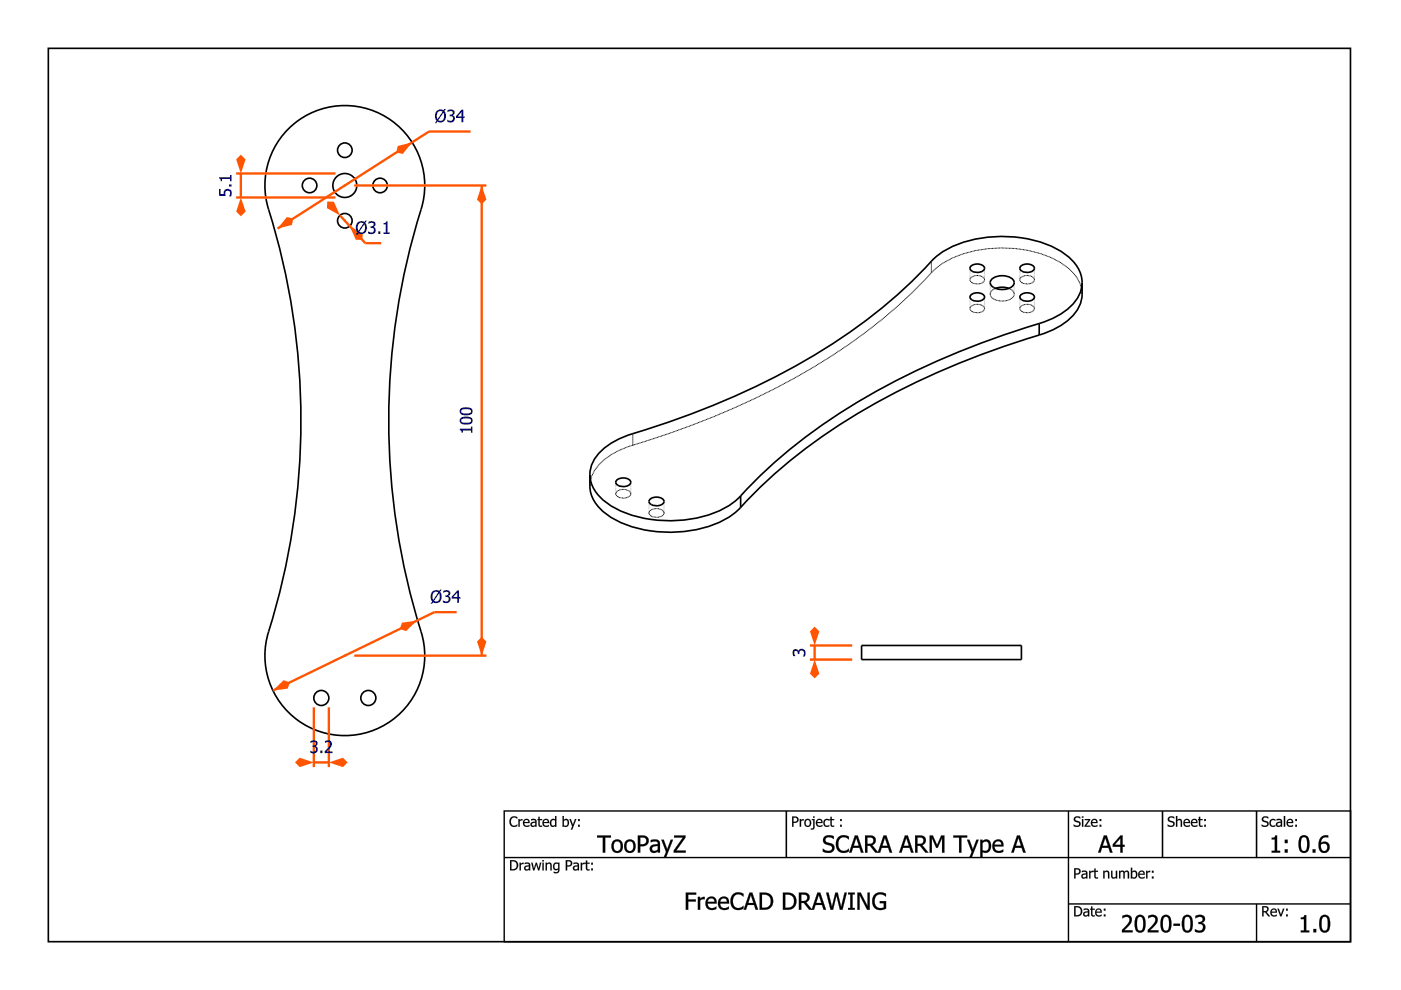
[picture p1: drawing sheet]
<svg xmlns="http://www.w3.org/2000/svg" width="297mm" height="210mm" viewBox="0 0 297 210" stroke-linecap="round" stroke-linejoin="round" font-family="sans-serif">
<path d="M106.9 171.9h179.5v27.8h-179.5zM226.5 171.9v27.8M106.9 181.8h179.5M226.5 191.7h59.9M266.4 191.7v8" fill="none" stroke="#000" stroke-width=".3"/>
<path d="M166.7 171.9v10M246.5 172v9.9M266.4 171.9v10" fill="none" stroke="#000" stroke-width=".33"/>
<g fill="#000">
<path d="M108.3 173.4l.3-.2 .6-.1 .5 .2v.3a.81 .81 0 0 0-1.1-.1 .81 .81 0 0 0-.2 1.1 .76 .76 0 0 0 1.3 .2v.3a1.11 1.11 0 0 1-1.5-.1 1.11 1.11 0 0 1 0-1.5zM109.9 173.7h.3v.2l.6-.2v.3l-.6 .1v1.2h-.3zM111.1 173.8a.7 .7 0 0 1 .9-.1 .7 .7 0 0 1 .3 .8h-1.1a.64 .64 0 0 0 .4 .5 .64 .64 0 0 0 .7-.1v.3a.9 .9 0 0 1-1.2-.2 .9 .9 0 0 1 0-1.2zM111.3 174l-.1 .3h.8l-.2-.4zM112.8 174.6a.36 .36 0 0 0 .2 .5 .36 .36 0 0 0 .5-.2v-.5zM112.6 173.7l.2-.1a.64 .64 0 0 1 1 .6v1.1h-.3v-.2a.56 .56 0 0 1-1-.1 .56 .56 0 0 1 .6-.7l.4-.1-.1-.2h-.8zM114.1 173.2h.3v.5h.5v.2h-.5l.1 1.1h.4a.38 .38 0 0 1-.3 .3 .38 .38 0 0 1-.4-.3l-.1-1.1h-.1v-.2h.1zM115.2 173.8a.7 .7 0 0 1 .9-.1 .7 .7 0 0 1 .3 .8h-1.1a.64 .64 0 0 0 .4 .5 .64 .64 0 0 0 .7-.1v.3a.9 .9 0 0 1-1.2-.2 .9 .9 0 0 1 0-1.2zM115.4 174l-.1 .3h.8l-.2-.4zM116.8 173.8a.68 .68 0 0 1 .9-.1v-.7h.3v2.3h-.3v-.2a.69 .69 0 0 1-.9 .1 .69 .69 0 0 1-.2-.9zM117 174a.56 .56 0 0 0-.1 .8 .56 .56 0 0 0 .7 .2l.1-1-.4-.1zM119.5 174.1v.9a.59 .59 0 0 0 .9-.4 .59 .59 0 0 0-.5-.7zM119.3 173h.2v.8a.64 .64 0 0 1 .8-.1 .64 .64 0 0 1 .3 .7 .72 .72 0 0 1-.2 .8 .72 .72 0 0 1-.9 0l-.2 .1zM120.7 173.7h.3l.5 1.2 .4-1.2h.3l-.9 2.2h-.3l.3-.7zM122.6 173.7h.3v.4h-.3zM122.6 174.9h.3v.4h-.3z"/>
<path d="M108.3 173.4a1.15 1.15 0 0 1 1.4-.1v.3l-.7-.3-.5 .3a.85 .85 0 0 0-.1 1 .85 .85 0 0 0 .9 .4l.4-.2v.4l-.3 .1a1.1 1.1 0 0 1-1.3-.4 1.1 1.1 0 0 1 .1-1.4zM108.3 173.4a1.1 1.1 0 0 0-.2 1.5 1.1 1.1 0 0 0 1.5 .3l.1-.4-.3 .2a.73 .73 0 0 1-.9-.1 .86 .86 0 0 1-.1-1.1 .86 .86 0 0 1 1-.4l.3 .2v-.3l-.3-.2h-.6zM109.9 173.6h.3v.3l.6-.2v.3l-.6 .1v1.2h-.3zM109.9 173.7v1.6h.3v-1.2l.6-.1v-.3l-.6 .2v-.2zM111.1 173.8a.7 .7 0 0 1 .9-.1 .7 .7 0 0 1 .3 .8h-1.1a.66 .66 0 0 0 1.1 .4v.3a.91 .91 0 0 1-1.2-.2 .91 .91 0 0 1 0-1.2zM111.1 173.9a.85 .85 0 0 0-.1 1 .85 .85 0 0 0 1 .4l.3-.1v-.3l-.3 .1a.56 .56 0 0 1-.6 0 .56 .56 0 0 1-.2-.5h1.1a.68 .68 0 0 0-.3-.8 .68 .68 0 0 0-.9 .2zM111.3 174l-.1 .3h.8l-.2-.4zM111.3 174l.5-.1 .2 .4h-.9zM112.8 174.6a.35 .35 0 0 0 .2 .5 .35 .35 0 0 0 .5-.2v-.5zM112.8 174.6l.7-.2v.5a.38 .38 0 0 1-.5 .2 .38 .38 0 0 1-.2-.5zM112.6 173.7l.2-.1a.66 .66 0 0 1 1 .6v1.1h-.3v-.2l-.2 .2a.53 .53 0 0 1-.8-.2 .53 .53 0 0 1 .3-.8l.7-.1a.5 .5 0 0 0-.4-.4 .5 .5 0 0 0-.5 .2zM112.6 173.7v.3l.7-.1 .2 .3a.68 .68 0 0 0-.8 .1 .68 .68 0 0 0-.1 .8v.1a.68 .68 0 0 0 .9-.1v.2h.3l-.2-1.5-.4-.2zM114.1 173.2h.3v.5l.5-.1v.3h-.5v.8a.33 .33 0 0 0 .2 .3 .33 .33 0 0 0 .3 0v.3a.56 .56 0 0 1-.8-.5v-.9h-.2v-.3l.2 .1zM114.1 173.2l.1 .5h-.2v.2h.2v.9a.53 .53 0 0 0 .7 .5v-.3l-.3 .1-.2-.2v-1h.5v-.2h-.5v-.5zM115.2 173.8a.7 .7 0 0 1 .9-.1 .7 .7 0 0 1 .3 .8h-1.1a.66 .66 0 0 0 1.1 .4v.3a.91 .91 0 0 1-1.2-.2 .91 .91 0 0 1 0-1.2zM115.2 173.9a.85 .85 0 0 0-.1 1 .85 .85 0 0 0 1 .4l.3-.1v-.3l-.2 .1a.56 .56 0 0 1-.7 0 .56 .56 0 0 1-.2-.5h1.1a.68 .68 0 0 0-.3-.8 .68 .68 0 0 0-.9 .2zM115.4 174l-.1 .3h.8l-.2-.4zM115.4 174l.5-.1 .3 .4h-.9zM116.8 173.8a.67 .67 0 0 1 .9-.1v-.7h.3v2.3h-.3v-.2l-.6 .2-.4-.2a1.19 1.19 0 0 1 .1-1.3zM116.8 173.9a.81 .81 0 0 0-.2 .9 .81 .81 0 0 0 .8 .5l.3-.2v.2h.3v-2.3h-.3v.7a.67 .67 0 0 0-.9 .2zM117 174a.55 .55 0 0 0-.1 .7 .55 .55 0 0 0 .7 .3l.1-1-.4-.1zM117 174l.3-.2 .4 .1v1a.51 .51 0 0 1-.7 .1 .51 .51 0 0 1-.1-.7zM119.5 174.1l.1 .9a.57 .57 0 0 0 .8-.4 .57 .57 0 0 0-.5-.7zM119.5 174.1a.51 .51 0 0 1 .7-.1 .51 .51 0 0 1 .2 .7 .52 .52 0 0 1-.9 .3zM119.3 173h.3l-.1 .8a.65 .65 0 0 1 .9-.1 .65 .65 0 0 1 .3 .7 .72 .72 0 0 1-.3 .8 .72 .72 0 0 1-.9 0l-.2 .1zM119.3 173v2.3l.2-.1a.75 .75 0 0 0 1-.1 .75 .75 0 0 0 .1-.9 .6 .6 0 0 0-.4-.5 .6 .6 0 0 0-.7 .2v-.9zM120.7 173.6h.3l.5 1.3 .4-1.3h.3l-.9 2.3h-.3l.3-.7zM120.7 173.7l.6 1.5-.3 .7h.3l.9-2.2h-.3l-.4 1.2-.5-1.2zM122.6 173.6h.3v.5h-.3zM122.6 173.7v.4h.3v-.4zM122.6 174.9h.3v.4h-.3zM122.6 174.9v.4h.3v-.4z"/>
<path d="M167.9 173.1h.6a.73 .73 0 0 1 .8 .9 .73 .73 0 0 1-1.1 .5v.8h-.3zM168.2 173.4v.8a.51 .51 0 0 0 .8-.4 .51 .51 0 0 0-.8-.4zM169.6 173.7h.2v.2l.6-.2v.3l-.6 .1v1.2h-.2zM170.7 173.8a.79 .79 0 0 1 1.1 .1 .79 .79 0 0 1 0 1.1 .79 .79 0 0 1-1.1 .1l-.2-.6zM170.9 174a.58 .58 0 0 0-.1 .8 .58 .58 0 0 0 .8 .1 .58 .58 0 0 0 .1-.7 .58 .58 0 0 0-.8-.2zM172.1 173.7h.6v1.6a.59 .59 0 0 1-.8 .6v-.3h.4l.1-.2v-1.5h-.3zM172.4 173.1h.3v.3h-.3zM173.2 173.8a.7 .7 0 0 1 .9-.1 .7 .7 0 0 1 .3 .8h-1.1a.64 .64 0 0 0 .4 .5 .64 .64 0 0 0 .7-.1v.3a.9 .9 0 0 1-1.2-.2 .9 .9 0 0 1 0-1.2zM173.4 174l-.1 .3h.8l-.2-.4zM174.8 173.8a.87 .87 0 0 1 1-.1v.4a.59 .59 0 0 0-.8 0 .59 .59 0 0 0 0 .8 .59 .59 0 0 0 .8 0v.3a.85 .85 0 0 1-1.1-.2 .85 .85 0 0 1 .1-1.2zM176.1 173.2h.2v.5h.6v.2h-.6l.1 1.1h.5a.38 .38 0 0 1-.4 .3 .38 .38 0 0 1-.4-.3v-1.1h-.2v-.2h.2zM178.1 173.7h.4v.4h-.4zM178.1 174.9h.4v.4h-.4z"/>
<path d="M167.9 173.1l1.2 .2a.65 .65 0 0 1 0 1l-.4 .2h-.5v.8h-.3zM167.9 173.1v2.2h.3v-.8l.9-.3a.66 .66 0 0 0 .1-.8 .66 .66 0 0 0-.7-.3zM168.2 173.4v.8l.7-.1 .1-.3-.1-.4zM168.2 173.3a.53 .53 0 0 1 .8 .5 .53 .53 0 0 1-.8 .4zM169.6 173.6h.3l-.1 .3 .6-.2v.3l-.6 .1 .1 1.2h-.3zM169.6 173.7v1.6h.2v-1.2l.6-.1v-.3l-.6 .2v-.2zM170.7 173.8a.8 .8 0 0 1 1.1 .1 .8 .8 0 0 1 0 1.1 .8 .8 0 0 1-1.1 .1l-.2-.6zM170.7 173.8a.8 .8 0 0 0 0 1.3 .8 .8 0 0 0 1.2-.2 .79 .79 0 0 0-.1-1 .79 .79 0 0 0-1.1-.1zM170.9 174a.56 .56 0 0 0-.1 .8 .56 .56 0 0 0 .8 .1 .56 .56 0 0 0 .1-.7 .56 .56 0 0 0-.8-.2zM170.9 174a.6 .6 0 0 1 .9 .2 .6 .6 0 0 1-.3 .9 .63 .63 0 0 1-.7-.4 .63 .63 0 0 1 .1-.7zM172.1 173.6h.6v1.7a.61 .61 0 0 1-.8 .6v-.3a.37 .37 0 0 0 .5-.4v-1.3h-.3zM172.1 173.7v.2h.3v1.4l-.1 .3h-.4l.1 .3a.52 .52 0 0 0 .7-.6v-1.6zM172.4 173.1h.3v.3h-.3zM172.4 173.1v.3h.3v-.3zM173.2 173.8a.7 .7 0 0 1 .9-.1 .7 .7 0 0 1 .3 .8h-1.1a.66 .66 0 0 0 1.1 .4v.3a.91 .91 0 0 1-1.2-.2 .91 .91 0 0 1 0-1.2zM173.2 173.9a.85 .85 0 0 0-.1 1 .85 .85 0 0 0 1 .4l.3-.1v-.3l-.3 .1a.56 .56 0 0 1-.6 0 .56 .56 0 0 1-.2-.5h1.1a.68 .68 0 0 0-.3-.8 .68 .68 0 0 0-.9 .2zM173.4 174l-.1 .3h.8l-.2-.4zM173.4 174l.5-.1 .2 .4h-.9zM174.8 173.8a.88 .88 0 0 1 1-.1v.4a.58 .58 0 0 0-.8 0 .58 .58 0 0 0 0 .8 .58 .58 0 0 0 .8 0v.3l-.2 .1a.85 .85 0 0 1-1-.4 .85 .85 0 0 1 .2-1.1zM174.8 173.9a.84 .84 0 0 0-.1 1.1 .84 .84 0 0 0 1.1 .2v-.3a.6 .6 0 0 1-1-.3 .6 .6 0 0 1 .7-.7l.3 .2v-.3a.85 .85 0 0 0-1 .1zM176.1 173.2h.3l-.1 .5 .6-.1v.3h-.6l.1 .8a.33 .33 0 0 0 .1 .3 .33 .33 0 0 0 .4 0v.3a.56 .56 0 0 1-.8-.5v-.9h-.2v-.3l.2 .1zM176.1 173.2v.5h-.2v.2h.2v.9a.53 .53 0 0 0 .7 .5l.1-.3-.4 .1-.2-.2v-1h.6v-.2h-.6v-.5zM178.1 173.6h.4v.5h-.4zM178.1 173.7v.4h.4v-.4zM178.1 174.9h.4v.4h-.4zM178.1 174.9v.4h.4v-.4z"/>
<path d="M227.9 173.3l.8-.2 .3 .1v.4a.59 .59 0 0 0-.6-.3 .59 .59 0 0 0-.4 .5l.2 .2a.72 .72 0 0 1 .9 .9 .72 .72 0 0 1-1.2 .4l-.3-.1v-.4a.64 .64 0 0 0 .7 .3 .64 .64 0 0 0 .5-.5l-.8-.3a.58 .58 0 0 1-.1-1zM229.4 173.7h.3v1.6h-.3zM229.4 173.1h.3v.3h-.3zM230 173.7h1.1l-.8 1.4h.9v.2h-1.2l.8-1.4h-.8zM231.5 173.8a.7 .7 0 0 1 .9-.1 .7 .7 0 0 1 .3 .8h-1.1a.64 .64 0 0 0 .4 .5 .64 .64 0 0 0 .7-.1v.3a.9 .9 0 0 1-1.2-.2 .9 .9 0 0 1 0-1.2zM231.7 174l-.1 .3h.8l-.2-.4zM233.1 173.7h.4v.4h-.4zM233.1 174.9h.4v.4h-.4z"/>
<path d="M227.8 173.2l.4-.1a.55 .55 0 0 1 .6 0 .55 .55 0 0 1 .2 .5 .56 .56 0 0 0-.6-.3 .56 .56 0 0 0-.4 .5l.2 .2a.71 .71 0 0 1 .9 .7 .71 .71 0 0 1-1 .6l-.5-.1 .1-.4a.7 .7 0 0 0 1.1-.1l-.1-.3-.7-.1a.59 .59 0 0 1-.2-1.1zM227.9 173.3a.61 .61 0 0 0-.1 .8l.7 .3a.35 .35 0 0 1 .3 .3 .35 .35 0 0 1-.3 .4h-.3l-.6-.3v.3a1.23 1.23 0 0 0 1.3 0 .61 .61 0 0 0-.2-1h-.1a.46 .46 0 0 1-.6-.5 .46 .46 0 0 1 .7-.2l.3 .2v-.4l-.3-.1zM229.4 173.6h.3v1.7h-.3zM229.4 173.7v1.6h.3v-1.6zM229.4 173.1h.3v.3h-.3zM229.4 173.1v.3h.3v-.3zM230 173.6h1.2v.3l-.9 1.2 .9-.1v.3h-1.3v-.2l.9-1.2h-.8zM230 173.7v.2h.8l-.8 1.2v.2h1.2v-.2h-.9l.8-1.4zM231.5 173.8a.7 .7 0 0 1 .9-.1 .7 .7 0 0 1 .3 .8h-1.1a.66 .66 0 0 0 1.1 .4v.3a.91 .91 0 0 1-1.2-.2 .91 .91 0 0 1 0-1.2zM231.5 173.9a.85 .85 0 0 0-.1 1 .85 .85 0 0 0 1 .4l.3-.1v-.3l-.3 .1a.56 .56 0 0 1-.6 0 .56 .56 0 0 1-.2-.5h1.1a.68 .68 0 0 0-.3-.8 .68 .68 0 0 0-.9 .2zM231.7 174l-.1 .3h.8l-.2-.4zM231.7 174l.5-.1 .2 .4h-.9zM233.1 173.6h.4v.5h-.4zM233.1 173.7v.4h.4v-.4zM233.1 174.9h.4v.4h-.4zM233.1 174.9v.4h.4v-.4z"/>
<path d="M247.8 173.3l.9-.2 .3 .1v.4a.59 .59 0 0 0-.6-.3 .59 .59 0 0 0-.5 .5l.3 .2a.72 .72 0 0 1 .8 .9 .72 .72 0 0 1-1.1 .4l-.3-.1v-.4a.64 .64 0 0 0 .6 .3 .64 .64 0 0 0 .5-.5l-.7-.3a.58 .58 0 0 1-.2-1zM249.3 173h.3v.8a.56 .56 0 0 1 .7-.2 .56 .56 0 0 1 .3 .6v1.1h-.3v-1a.38 .38 0 0 0-.3-.5 .38 .38 0 0 0-.4 .3v1.2h-.3zM251.1 173.8a.7 .7 0 0 1 .9-.1 .7 .7 0 0 1 .3 .8h-1.1a.64 .64 0 0 0 .4 .5 .64 .64 0 0 0 .7-.1v.3a.9 .9 0 0 1-1.2-.2 .9 .9 0 0 1 0-1.2zM251.3 174l-.1 .3h.8l-.2-.4zM252.7 173.8a.7 .7 0 0 1 .9-.1 .7 .7 0 0 1 .3 .8h-1.1a.64 .64 0 0 0 .4 .5 .64 .64 0 0 0 .7-.1v.3a.9 .9 0 0 1-1.2-.2 .9 .9 0 0 1 0-1.2zM252.9 174l-.1 .3h.8l-.2-.4zM254.2 173.2h.3v.5h.5v.2h-.5v1.1h.5a.38 .38 0 0 1-.4 .3 .38 .38 0 0 1-.4-.3v-1.1h-.2v-.2h.2zM255.3 173.7h.4v.4h-.4zM255.3 174.9h.4v.4h-.4z"/>
<path d="M247.8 173.2l.3-.1a.55 .55 0 0 1 .6 0 .55 .55 0 0 1 .3 .5h-.1a.56 .56 0 0 0-.5-.3 .56 .56 0 0 0-.5 .5l.3 .2a.71 .71 0 0 1 .9 .7 .71 .71 0 0 1-1 .6l-.5-.1v-.4a.7 .7 0 0 0 1.1-.1l-.1-.3-.6-.1a.59 .59 0 0 1-.2-1.1zM247.8 173.3a.61 .61 0 0 0-.1 .8l.8 .3a.35 .35 0 0 1 .3 .3 .35 .35 0 0 1-.3 .4h-.4l-.5-.3v.3a1.23 1.23 0 0 0 1.3 0 .61 .61 0 0 0-.3-1h-.1a.46 .46 0 0 1-.6-.5 .46 .46 0 0 1 .8-.2l.3 .2v-.4l-.3-.1zM249.3 173h.3v.8a.56 .56 0 0 1 .7-.2 .56 .56 0 0 1 .3 .6v1.1h-.3v-1.3l-.3-.1-.4 .2v1.2h-.3zM249.3 173v2.3h.3v-1.2a.41 .41 0 0 1 .5-.3 .41 .41 0 0 1 .3 .6l-.1 .9h.3v-1.1a.55 .55 0 0 0-.4-.5 .55 .55 0 0 0-.6 .2v-.9zM251.1 173.8a.7 .7 0 0 1 .9-.1 .7 .7 0 0 1 .3 .8h-1.1a.66 .66 0 0 0 1.1 .4v.3a.91 .91 0 0 1-1.2-.2 .91 .91 0 0 1 0-1.2zM251.1 173.9a.85 .85 0 0 0-.1 1 .85 .85 0 0 0 1 .4l.3-.1v-.3l-.3 .1a.56 .56 0 0 1-.6 0 .56 .56 0 0 1-.2-.5h1.1a.68 .68 0 0 0-.3-.8 .68 .68 0 0 0-.9 .2zM251.3 174l-.1 .3h.8l-.2-.4zM251.3 174l.5-.1 .2 .4h-.8zM252.7 173.8a.7 .7 0 0 1 .9-.1 .7 .7 0 0 1 .3 .8h-1.1a.66 .66 0 0 0 1.1 .4v.3a.91 .91 0 0 1-1.2-.2 .91 .91 0 0 1 0-1.2zM252.7 173.9a.85 .85 0 0 0-.1 1 .85 .85 0 0 0 1 .4l.3-.1v-.3l-.3 .1a.56 .56 0 0 1-.6 0 .56 .56 0 0 1-.2-.5h1.1a.68 .68 0 0 0-.4-.8 .68 .68 0 0 0-.8 .2zM252.9 174l-.1 .3h.8l-.2-.4zM252.9 174l.5-.1 .2 .4h-.9zM254.2 173.2h.3v.5l.5-.1v.3h-.5v.8a.33 .33 0 0 0 .1 .3 .33 .33 0 0 0 .4 0v.3a.56 .56 0 0 1-.8-.5v-.9h-.2v-.3l.2 .1zM254.2 173.2v.5h-.2v.2h.2v.9a.53 .53 0 0 0 .8 .5v-.3l-.4 .1-.1-.2v-1h.5v-.2h-.5v-.5zM255.3 173.6h.4v.5h-.4zM255.3 173.7v.4h.4v-.4zM255.3 174.9h.4v.4h-.4zM255.3 174.9v.4h.4v-.4z"/>
<path d="M267.7 173.3l.9-.2 .3 .1v.4a.59 .59 0 0 0-.6-.3 .59 .59 0 0 0-.5 .5l.3 .2a.72 .72 0 0 1 .9 .9 .72 .72 0 0 1-1.2 .4l-.3-.1v-.4a.64 .64 0 0 0 .7 .3 .64 .64 0 0 0 .5-.5l-.8-.3a.58 .58 0 0 1-.2-1zM269.4 173.8a.87 .87 0 0 1 1-.1v.4a.59 .59 0 0 0-.8 0 .59 .59 0 0 0 0 .8 .59 .59 0 0 0 .8 0v.3a.85 .85 0 0 1-1.2-.2 .85 .85 0 0 1 .2-1.2zM270.9 174.6a.36 .36 0 0 0 .2 .5 .36 .36 0 0 0 .4-.2v-.5zM270.7 173.7l.2-.1a.64 .64 0 0 1 .9 .6v1.1h-.3v-.2a.56 .56 0 0 1-.9-.1 .56 .56 0 0 1 .5-.7l.4-.1v-.2h-.8zM272.2 173h.3v2.3h-.3zM273 173.8a.7 .7 0 0 1 .8-.1 .7 .7 0 0 1 .4 .8h-1.2a.64 .64 0 0 0 .5 .5 .64 .64 0 0 0 .6-.1v.3a.9 .9 0 0 1-1.1-.2 .9 .9 0 0 1 0-1.2zM273.2 174l-.2 .3h.9l-.2-.4zM274.6 173.7h.4v.4h-.4zM274.6 174.9h.4v.4h-.4z"/>
<path d="M267.7 173.2l.3-.1a.55 .55 0 0 1 .6 0 .55 .55 0 0 1 .3 .5 .56 .56 0 0 0-.6-.3 .56 .56 0 0 0-.4 .5l.2 .2a.71 .71 0 0 1 .9 .7 .71 .71 0 0 1-1 .6l-.5-.1v-.4a.7 .7 0 0 0 1.2-.1l-.2-.3-.6-.1a.59 .59 0 0 1-.2-1.1zM267.7 173.3a.61 .61 0 0 0 0 .8l.7 .3a.35 .35 0 0 1 .3 .3 .35 .35 0 0 1-.3 .4h-.4l-.5-.3v.3a1.23 1.23 0 0 0 1.3 0 .61 .61 0 0 0-.3-1h-.1a.46 .46 0 0 1-.6-.5 .46 .46 0 0 1 .8-.2l.3 .2v-.4l-.3-.1zM269.4 173.8a.88 .88 0 0 1 1-.1v.4a.58 .58 0 0 0-.8 0 .58 .58 0 0 0 0 .8 .58 .58 0 0 0 .8 0v.3l-.2 .1a.85 .85 0 0 1-1-.4 .85 .85 0 0 1 .2-1.1zM269.4 173.9a.84 .84 0 0 0-.1 1.1 .84 .84 0 0 0 1.1 .2v-.3a.6 .6 0 0 1-1-.3 .6 .6 0 0 1 .7-.7l.3 .2v-.3a.85 .85 0 0 0-1 .1zM270.9 174.6a.35 .35 0 0 0 .2 .5 .35 .35 0 0 0 .4-.2v-.5zM270.9 174.6l.7-.2v.5a.38 .38 0 0 1-.5 .2 .38 .38 0 0 1-.2-.5zM270.6 173.7l.3-.1a.66 .66 0 0 1 .9 .6v1.1h-.3v-.2l-.1 .2a.53 .53 0 0 1-.8-.2 .53 .53 0 0 1 .2-.8l.7-.1a.5 .5 0 0 0-.3-.4 .5 .5 0 0 0-.5 .2zM270.7 173.7v.3l.7-.1 .2 .3a.68 .68 0 0 0-.8 .1 .68 .68 0 0 0-.2 .8l.1 .1a.68 .68 0 0 0 .9-.1l-.1 .2h.3l-.1-1.5-.4-.2zM272.2 173h.3v2.3h-.3zM272.2 173v2.3h.3v-2.3zM273 173.8a.7 .7 0 0 1 .9-.1 .7 .7 0 0 1 .3 .8h-1.2a.66 .66 0 0 0 1.1 .4l.1 .3a.91 .91 0 0 1-1.2-.2 .91 .91 0 0 1 0-1.2zM273 173.9a.85 .85 0 0 0-.1 1 .85 .85 0 0 0 1 .4l.2-.1v-.3l-.2 .1a.56 .56 0 0 1-.6 0 .56 .56 0 0 1-.3-.5h1.2a.68 .68 0 0 0-.4-.8 .68 .68 0 0 0-.8 .2zM273.2 174l-.2 .3h.9l-.2-.4zM273.2 174l.5-.1 .2 .4h-.9zM274.6 173.6h.4v.5h-.4zM274.6 173.7v.4h.4v-.4zM274.6 174.9h.4v.4h-.4zM274.6 174.9v.4h.4v-.4z"/>
<path d="M108.1 182.4a1.53 1.53 0 0 1 1.6 .4 1.11 1.11 0 0 1 0 1.2 1.11 1.11 0 0 1-1.1 .5h-.5zM108.4 182.6v1.7a.88 .88 0 0 0 1.2-.8 .88 .88 0 0 0-1.2-.9zM110.2 182.9h.2v.3l.6-.3v.3l-.6 .2v1.1h-.2zM111.5 183.9a.36 .36 0 0 0 .2 .5 .36 .36 0 0 0 .4-.3v-.4zM111.2 182.9h.3a.64 .64 0 0 1 .9 .5v1.1h-.3v-.1a.56 .56 0 0 1-.9-.1 .56 .56 0 0 1 .5-.8h.4v-.3h-.9zM112.6 182.9h.3l.3 1.3 .4-1.3h.2l.4 1.3 .3-1.3h.3l-.5 1.6h-.2l-.4-1.2-.4 1.2h-.3zM115 182.9h.3v1.6h-.3zM115 182.4h.3v.2h-.3zM115.7 182.9h.3v.2a.56 .56 0 0 1 .6-.2 .56 .56 0 0 1 .4 .6v1h-.3v-1a.38 .38 0 0 0-.3-.4 .38 .38 0 0 0-.4 .2v1.2h-.3zM117.7 183.3a.54 .54 0 0 0-.1 .8 .54 .54 0 0 0 .7 0v-.9l-.3-.1zM117.5 183.1a.68 .68 0 0 1 .8-.1l.3-.1v1.5a.81 .81 0 0 1-1.2 .7v-.3a.58 .58 0 0 0 .6 .1 .58 .58 0 0 0 .3-.6 .71 .71 0 0 1-.9 0 .71 .71 0 0 1-.1-.9zM120 182.4h.5a.73 .73 0 0 1 .8 .8 .73 .73 0 0 1-1.1 .5v.8h-.2zM120.2 182.6v.9a.51 .51 0 0 0 .8-.4 .51 .51 0 0 0-.8-.5zM121.8 183.9a.36 .36 0 0 0 .2 .5 .36 .36 0 0 0 .5-.3v-.4zM121.6 182.9h.2a.64 .64 0 0 1 1 .5v1.1h-.3v-.1a.56 .56 0 0 1-1-.1 .56 .56 0 0 1 .6-.8h.4l-.1-.3h-.8zM123.1 182.9h.3v.3l.6-.3v.3l-.6 .2v1.1h-.3zM124.2 182.4h.3v.5h.5v.2h-.5v1.1l.5 .1a.38 .38 0 0 1-.4 .3 .38 .38 0 0 1-.3-.3l-.1-1.2h-.2v-.2h.2zM125.3 182.9h.4v.4h-.4zM125.3 184.1h.4v.4h-.4z"/>
<path d="M108.1 182.4a1.46 1.46 0 0 1 1.7 .5 1.11 1.11 0 0 1-.1 1.2 1.11 1.11 0 0 1-1.1 .5h-.5zM108.1 182.4v2.1l1.3-.1a1.19 1.19 0 0 0 0-1.9zM108.4 182.6v1.7a.86 .86 0 0 0 1.1-.8 .86 .86 0 0 0-1.1-.9zM108.4 182.6l.8 .1a.94 .94 0 0 1 .1 1.5l-.9 .1zM110.1 182.9h.3v.3l.6-.3v.3l-.6 .2v1.2h-.3zM110.2 182.9v1.6h.2v-1.1l.6-.2v-.3l-.6 .3v-.3zM111.5 183.9a.35 .35 0 0 0 .2 .5 .35 .35 0 0 0 .4-.3v-.4zM111.5 183.8l.7-.1v.4a.38 .38 0 0 1-.5 .2 .38 .38 0 0 1-.2-.5zM111.2 182.9h.3a.66 .66 0 0 1 .9 .5v1.2h-.3v-.2l-.2 .1a.53 .53 0 0 1-.7-.2 .53 .53 0 0 1 .2-.7l.7-.1a.5 .5 0 0 0-.3-.4 .5 .5 0 0 0-.6 .1zM111.2 182.9v.3l.8-.1 .2 .4a.68 .68 0 0 0-.8 .1 .68 .68 0 0 0-.2 .8h.1a.68 .68 0 0 0 .9-.1l-.1 .2h.3l-.1-1.4-.4-.2zM112.6 182.9h.3l.3 1.3 .4-1.3h.2l.4 1.3 .3-1.3h.3l-.4 1.7h-.3l-.4-1.3-.4 1.3h-.3zM112.6 182.9l.4 1.6h.3l.4-1.3 .4 1.3h.2l.5-1.6h-.3l-.3 1.3-.4-1.3h-.2l-.4 1.3-.3-1.3zM115 182.9h.3v1.7h-.3zM115 182.9v1.6h.3v-1.6zM115 182.3h.3v.4h-.3zM115 182.4v.2h.3v-.2zM115.7 182.9h.3v.2a.56 .56 0 0 1 .6-.2 .56 .56 0 0 1 .4 .6v1.1h-.3l-.1-1.4-.2-.1-.4 .2v1.3h-.3zM115.7 182.9v1.6h.3l-.1-1.2a.41 .41 0 0 1 .6-.2 .41 .41 0 0 1 .2 .5v.9h.3v-1a.55 .55 0 0 0-.4-.6 .55 .55 0 0 0-.7 .2l.1-.2zM117.7 183.3a.53 .53 0 0 0-.1 .7 .53 .53 0 0 0 .7 .1v-.9l-.3-.1zM117.6 183.3l.4-.2 .4 .1v.9a.54 .54 0 0 1-.8 0 .54 .54 0 0 1 0-.7zM117.4 183.1a.67 .67 0 0 1 .9-.1l.3-.1v1.5a.86 .86 0 0 1-1.2 .7v-.3l.5 .1 .4-.1v-.5a.69 .69 0 0 1-.9 .1 .69 .69 0 0 1-.2-.9zM117.5 183.1a.76 .76 0 0 0-.2 1 .76 .76 0 0 0 .9 .3l.2-.1a.55 .55 0 0 1-.3 .6 .55 .55 0 0 1-.7-.1v.3a.8 .8 0 0 0 1.2-.7v-1.5l-.3 .1a.67 .67 0 0 0-.8 .1zM119.9 182.4l1.2 .1a.65 .65 0 0 1 0 1l-.4 .2h-.5l.1 .9h-.4zM120 182.4v2.1h.2v-.8l.9-.2a.66 .66 0 0 0 .1-.8 .66 .66 0 0 0-.7-.3zM120.2 182.6v.9l.7-.1 .1-.4-.1-.3zM120.2 182.6a.53 .53 0 0 1 .8 .4 .53 .53 0 0 1-.8 .5zM121.8 183.9a.35 .35 0 0 0 .2 .5 .35 .35 0 0 0 .5-.3v-.4zM121.8 183.8l.7-.1v.4a.38 .38 0 0 1-.5 .2 .38 .38 0 0 1-.2-.5zM121.6 182.9h.2a.66 .66 0 0 1 1 .5v1.2h-.3v-.2l-.2 .1a.53 .53 0 0 1-.8-.2 .53 .53 0 0 1 .3-.7l.7-.1a.5 .5 0 0 0-.4-.4 .5 .5 0 0 0-.5 .1zM121.6 182.9v.3l.7-.1 .2 .4a.68 .68 0 0 0-.8 .1 .68 .68 0 0 0-.1 .8 .68 .68 0 0 0 .9-.1v.2h.3l-.2-1.4-.4-.2zM123.1 182.9h.3v.3l.6-.3v.3l-.6 .2v1.2h-.3zM123.1 182.9v1.6h.3v-1.1l.6-.2v-.3l-.6 .3v-.3zM124.2 182.4h.3v.5h.5v.3l-.5-.1v.8a.33 .33 0 0 0 .1 .4 .33 .33 0 0 0 .4 0v.2a.56 .56 0 0 1-.8-.5v-.9l-.2 .1v-.3h.2zM124.2 182.4v.5h-.2v.2h.2v.9a.53 .53 0 0 0 .8 .5v-.2h-.3l-.2-.1v-1.1h.5v-.2h-.5v-.5zM125.3 182.9h.4v.4h-.4zM125.3 182.9v.4h.4v-.4zM125.3 184.1h.4v.5h-.4zM125.3 184.1v.4h.4v-.4z"/>
<path d="M126.6 177.1h2.9v.5h-1.2v3.2h-.5v-3.2h-1.2zM126.6 177.1v.5h1.2v3.2h.5v-3.2h1.2v-.5zM130 178.3a1.29 1.29 0 0 1 1.6-.1 1.29 1.29 0 0 1 .5 1.5 1.27 1.27 0 0 1-1.6 1.1 1.27 1.27 0 0 1-.9-1.7zM130 178.4a1.43 1.43 0 0 0-.3 1.6 1.43 1.43 0 0 0 1.5 .8 1.47 1.47 0 0 0 .8-1.5 1.47 1.47 0 0 0-1.1-1.3zM130.3 178.6a1.16 1.16 0 0 0 .6 1.8 1.08 1.08 0 0 0 .7-1 1.08 1.08 0 0 0-.7-1zM130.3 178.6a.79 .79 0 0 1 1-.1 .79 .79 0 0 1 .3 .9 .81 .81 0 0 1-.7 1.1 .81 .81 0 0 1-.8-1.1zM132.6 178.3a1.29 1.29 0 0 1 1.7-.1 1.29 1.29 0 0 1 .5 1.5 1.27 1.27 0 0 1-1.6 1.1 1.27 1.27 0 0 1-.9-1.7zM132.7 178.4a1.43 1.43 0 0 0-.3 1.6 1.43 1.43 0 0 0 1.5 .8 1.47 1.47 0 0 0 .8-1.5 1.47 1.47 0 0 0-1.2-1.3zM133 178.6a1.16 1.16 0 0 0 .5 1.8 1.08 1.08 0 0 0 .8-1 1.08 1.08 0 0 0-.8-1zM133 178.6a.79 .79 0 0 1 1-.1 .79 .79 0 0 1 .3 .9 .81 .81 0 0 1-.8 1.1 .81 .81 0 0 1-.7-1.1zM135.2 177.1h1.3l.6 .3a1.06 1.06 0 0 1 .3 1.5 1.54 1.54 0 0 1-1.7 .5l.1 1.4h-.6zM135.2 177.1v3.7h.5v-1.4a1.96 1.96 0 0 0 1.5-.4 1.13 1.13 0 0 0 .2-1.3 1.13 1.13 0 0 0-1.2-.5zM135.7 177.6v1.4l1.1-.2a.78 .78 0 0 0 0-1.1zM135.7 177.5a.93 .93 0 0 1 1.3 .9 1.01 1.01 0 0 1-1.3 .6zM138.4 179.7a.54 .54 0 0 0 .1 .7 .54 .54 0 0 0 .8-.2l.2-.1v-.8l-.8 .2zM138.3 179.6l1.2-.3v.8a.72 .72 0 0 1-.7 .3 .72 .72 0 0 1-.6-.4zM138 178.1l.7-.1a.99 .99 0 0 1 1.3 .9v1.9h-.6l.1-.3-.4 .2a.89 .89 0 0 1-1.3-.3 .89 .89 0 0 1 .5-1.2l1.2-.2-.1-.2a1.14 1.14 0 0 0-1.4-.2zM138 178.1v.5l.6-.2 .7 .1 .2 .5h-.3a1.08 1.08 0 0 0-1.3 1.3l.1 .3a1.14 1.14 0 0 0 1.5-.2v.4h.4v-1.9l-.2-.6-.6-.3zM140.2 178h.5l.8 2.1 .7-2.1h.5l-1.5 3.8h-.5l.5-1.2zM140.2 178.1l1 2.5-.5 1.2h.5l1.5-3.7h-.5l-.7 2-.8-2zM142.9 177.1h2.5v.5l-2 2.7h2v.5h-2.6v-.5l2-2.7h-1.9zM142.9 177.1v.5h1.9l-1.9 2.7v.5h2.5v-.5l-2.1 .1 2-2.8v-.5z"/>
<path d="M126.6 177.1h2.9v.5h-1.2v3.2h-.5v-3.2h-1.2zM130 178.4a1.27 1.27 0 0 1 1.6-.2 1.27 1.27 0 0 1 .4 1.5 1.25 1.25 0 0 1-1.5 1.1 1.25 1.25 0 0 1-.8-1.7zM130.3 178.6a1.18 1.18 0 0 0 .6 1.9 1.1 1.1 0 0 0 .7-1.1 1.1 1.1 0 0 0-.7-1zM132.7 178.4a1.27 1.27 0 0 1 1.6-.2 1.27 1.27 0 0 1 .4 1.5 1.25 1.25 0 0 1-1.5 1.1 1.25 1.25 0 0 1-.8-1.7zM133 178.6a1.18 1.18 0 0 0 .5 1.9 1.1 1.1 0 0 0 .8-1.1 1.1 1.1 0 0 0-.8-1zM135.2 177.1h1a1.16 1.16 0 0 1 1.3 1.2 1.16 1.16 0 0 1-1.4 1.1h-.4v1.4h-.5zM135.7 177.6v1.4a.9 .9 0 0 0 1.3-.9 .97 .97 0 0 0-1.3-.5zM138.4 179.6a.57 .57 0 0 0 .1 .8 .57 .57 0 0 0 .8-.2l.2-.1v-.8zM138 178.1l.7-.1a.97 .97 0 0 1 1.2 .9v1.9h-.4v-.3a.93 .93 0 0 1-1.7-.1 .93 .93 0 0 1 1-1.4h.7a.71 .71 0 0 0-.5-.6 .71 .71 0 0 0-.7 .1l-.3 .1zM140.2 178.1h.5l.8 2 .7-2h.5l-1.5 3.7h-.5l.5-1.2zM142.9 177.1h2.4v.5l-1.9 2.7h2v.5h-2.5v-.5l1.9-2.7h-1.9z"/>
<path d="M145.4 189.3h2.2v.4h-1.7v1h1.6v.4h-1.6v1.8h-.5zM148 190.2h.4v.4l.5-.3 .5-.1v.5h-.4l-.6 .3v1.9h-.4zM149.9 190.5a1.16 1.16 0 0 1 1.5-.3 1.16 1.16 0 0 1 .5 1.4h-1.9a1.07 1.07 0 0 0 .8 .9 1.07 1.07 0 0 0 1.1-.3v.5a1.49 1.49 0 0 1-2-.2 1.49 1.49 0 0 1 0-2zM150.3 190.7l-.3 .5h1.5a.69 .69 0 0 0-.4-.7 .69 .69 0 0 0-.8 .2zM152.6 190.5a1.16 1.16 0 0 1 1.4-.3 1.16 1.16 0 0 1 .6 1.4h-1.9a1.07 1.07 0 0 0 .7 .9 1.07 1.07 0 0 0 1.1-.3v.5a1.49 1.49 0 0 1-2-.2 1.49 1.49 0 0 1 .1-2zM152.9 190.7l-.2 .5h1.4a.69 .69 0 0 0-.4-.7 .69 .69 0 0 0-.8 .2zM155.3 189.7a1.89 1.89 0 0 1 2.3-.2v.6a1.29 1.29 0 0 0-1.6-.4 1.29 1.29 0 0 0-.6 1.6 1.25 1.25 0 0 0 .8 1.2 1.25 1.25 0 0 0 1.4-.4v.5a1.78 1.78 0 0 1-2.1 0 1.78 1.78 0 0 1-.6-2.1zM158.9 189.3h.6l1.2 3.6h-.5l-.3-1h-1.4l-.3 1h-.5zM159.2 189.8l-.6 1.7h1.2zM161.1 189.3h.8a1.82 1.82 0 0 1 2 1.8 1.82 1.82 0 0 1-2 1.8h-.8zM161.5 189.7v2.8a1.46 1.46 0 0 0 1.9-1.4 1.46 1.46 0 0 0-1.9-1.4zM166 189.3h.8a1.82 1.82 0 0 1 2.1 1.8 1.82 1.82 0 0 1-2.1 1.8h-.8zM166.5 189.7v2.8a1.46 1.46 0 0 0 1.9-1.4 1.46 1.46 0 0 0-1.9-1.4zM169.4 189.3h.9a1.06 1.06 0 0 1 1.3 .7 1.06 1.06 0 0 1-.7 1.3l1.3 1.6h-.6l-1.2-1.5h-.5v1.5h-.5zM169.9 189.7v1.3a.88 .88 0 0 0 1.3-.7 .64 .64 0 0 0-.9-.6zM173.3 189.3h.6l1.2 3.6h-.5l-.3-1h-1.4l-.3 1h-.5zM173.6 189.8l-.6 1.7h1.2zM175.2 189.3h.5l.7 3 .7-3h.5l.7 3 .8-3h.4l-.9 3.6h-.5l-.8-3-.7 3h-.5zM179.8 189.3h1.4v.3h-.4v2.9h.4v.4h-1.4v-.4h.5v-2.9h-.5zM181.8 189.3h.7l1.4 2.8v-2.8h.5v3.6h-.6l-1.6-3.1v3.1h-.4zM185.4 189.7a2.09 2.09 0 0 1 2.4-.2v.6a1.42 1.42 0 0 0-1.8-.2 1.42 1.42 0 0 0-.5 1.8 1.29 1.29 0 0 0 1.9 .7v-.9h-.9v-.4h1.4v1.5a1.9 1.9 0 0 1-2.5-.1 1.9 1.9 0 0 1-.3-2.4z"/>
<path d="M145.4 189.2h2.2v.5h-1.7v1h1.6v.5l-1.6-.1v1.8h-.5zM145.4 189.3v3.6h.5v-1.8h1.6v-.4h-1.6v-1h1.7v-.4zM147.9 190.1h.6l-.1 .5 .5-.4h.5v.5h-.4l-.6 .3 .1 1.9h-.6zM148 190.2v2.7h.4v-2l.6-.3 .4 .1v-.5l-.5 .1-.5 .3v-.4zM149.9 190.5a1.17 1.17 0 0 1 1.5-.3 1.17 1.17 0 0 1 .5 1.4h-1.9a1.05 1.05 0 0 0 .8 .9 1.05 1.05 0 0 0 1.1-.3v.5a1.64 1.64 0 0 1-2.3-.6v-.9zM149.9 190.5a1.42 1.42 0 0 0-.2 1.8 1.42 1.42 0 0 0 1.8 .5l.4-.1v-.5l-.4 .2a.93 .93 0 0 1-1 .1 .93 .93 0 0 1-.5-1l1.9 .1a1.14 1.14 0 0 0-.5-1.4 1.14 1.14 0 0 0-1.5 .3zM150.3 190.7l-.3 .5h1.5a.67 .67 0 0 0-.4-.7 .67 .67 0 0 0-.8 .2zM150.3 190.7a.78 .78 0 0 1 1 0l.2 .5h-1.5zM152.6 190.5a1.17 1.17 0 0 1 1.4-.3 1.17 1.17 0 0 1 .6 1.4h-1.9a1.05 1.05 0 0 0 .7 .9 1.05 1.05 0 0 0 1.1-.3v.5a1.64 1.64 0 0 1-2.2-.6l-.1-.9zM152.6 190.5a1.42 1.42 0 0 0-.2 1.8 1.42 1.42 0 0 0 1.7 .5l.4-.1v-.5l-.4 .2a.93 .93 0 0 1-1 .1 .93 .93 0 0 1-.4-1l1.8 .1a1.14 1.14 0 0 0-.5-1.4 1.14 1.14 0 0 0-1.4 .3zM152.9 190.7l-.2 .5h1.4a.67 .67 0 0 0-.4-.7 .67 .67 0 0 0-.8 .2zM152.9 190.7a.78 .78 0 0 1 1.1 0l.2 .5h-1.5zM155.3 189.7a1.91 1.91 0 0 1 2.4-.2v.6l-.5-.3a1.19 1.19 0 0 0-1.5 .2 1.71 1.71 0 0 0 .6 2.5l.9-.1 .5-.4v.7l-.6 .1a1.69 1.69 0 0 1-1.8-.3 1.69 1.69 0 0 1-.4-1.7zM155.3 189.7a2 2 0 0 0 1 3.2l1.3-.3v-.5l-.3 .2a1.24 1.24 0 0 1-1.6-.1 1.58 1.58 0 0 1 .8-2.6l.5 .1 .6 .4v-.6l-.6-.2a1.72 1.72 0 0 0-1.7 .4zM158.9 189.2h.6l1.3 3.7h-.6l-.3-1h-1.4l-.3 1h-.5zM158.9 189.3l-1.2 3.6h.5l.3-1.1h1.4l.3 1.1h.5l-1.2-3.6zM159.2 189.8l-.6 1.7h1.2zM159.2 189.7l.6 1.8h-1.2zM161 189.2h.9a1.85 1.85 0 0 1 2.1 1.9 1.85 1.85 0 0 1-2.1 1.8h-.9zM161.1 189.3v3.6l1.3-.1 .8-.2a1.99 1.99 0 0 0 0-3.1l-.7-.2zM161.5 189.7v2.7a1.44 1.44 0 0 0 1.9-1.3 1.44 1.44 0 0 0-1.9-1.4zM161.5 189.6l1.4 .3a1.58 1.58 0 0 1 0 2.4l-.4 .1-1 .1zM166 189.2h.8a1.85 1.85 0 0 1 2.1 1.9 1.85 1.85 0 0 1-2.1 1.8h-.8zM166 189.3v3.6l1.3-.1 .8-.2a1.99 1.99 0 0 0 0-3.1l-.7-.2zM166.5 189.7v2.7a1.44 1.44 0 0 0 1.9-1.3 1.44 1.44 0 0 0-1.9-1.4zM166.5 189.6l1.3 .3a1.58 1.58 0 0 1 .1 2.4l-.5 .1-.9 .1zM169.4 189.2l1.3 .1 .5 .2a1 1 0 0 1 .1 1.6l-.4 .2 1.3 1.6h-.6l-1.2-1.5h-.5v1.5h-.5zM169.4 189.3v3.6h.5l-.1-1.5h.6l1.2 1.5h.6l-1.3-1.6a1.04 1.04 0 0 0 .7-1.3 1.04 1.04 0 0 0-1.3-.7zM169.9 189.7v1.3a.86 .86 0 0 0 1.2-.7 .61 .61 0 0 0-.8-.6zM169.8 189.6h.5a.69 .69 0 0 1 .8 .4 .69 .69 0 0 1-.2 .9l-.2 .1-.9 .1zM173.3 189.2h.6l1.3 3.7h-.6l-.3-1h-1.4l-.3 1h-.5zM173.3 189.3l-1.2 3.6h.5l.3-1.1h1.4l.3 1.1h.5l-1.2-3.6zM173.6 189.8l-.6 1.7h1.2zM173.6 189.7l.6 1.8h-1.2zM175.1 189.2h.6l.7 3.1 .7-3.1h.5l.7 3.1 .7-3.1h.6l-1 3.7h-.5l-.8-3-.7 3h-.5zM175.2 189.3l.9 3.6h.5l.8-3 .7 3h.5l.9-3.6h-.4l-.8 3-.7-3h-.5l-.7 3-.7-3zM179.8 189.2h1.4v.5h-.4v2.8h.4v.4h-1.4v-.4h.5v-2.9l-.5 .1zM179.8 189.3v.3h.5v2.9h-.5v.4h1.4v-.4h-.5v-2.9h.5v-.3zM181.8 189.2h.7l1.4 2.9v-2.9h.5v3.7h-.6l-1.6-3.1 .1 3.1h-.5zM181.8 189.3v3.6h.4l.1-3.2 1.5 3.2h.6v-3.6h-.5v2.8l-1.4-2.8zM185.4 189.7a1.65 1.65 0 0 1 1.6-.5l.9 .3-.1 .6a1.42 1.42 0 0 0-1.9-.2 1.42 1.42 0 0 0-.3 2l.2 .2a1.41 1.41 0 0 0 1.6 .3v-.9h-.9v-.5h1.4v1.7l-.6 .1a1.79 1.79 0 0 1-1.9-.3 1.79 1.79 0 0 1-.4-2zM185.4 189.7a2.33 2.33 0 0 0 0 2.8 2.2 2.2 0 0 0 2.4 .1l.1-1.5h-1.4v.4h.9v.9l-.2 .1a1.42 1.42 0 0 1-1.5-.3 1.61 1.61 0 0 1 .9-2.6l.6 .1 .6 .4v-.6l-.6-.2a1.86 1.86 0 0 0-1.8 .4z"/>
<path d="M174.8 177.4a1.98 1.98 0 0 1 2-.1v.6a1.04 1.04 0 0 0-1.8 .2 1.23 1.23 0 0 0 1.2 .7 1.08 1.08 0 0 1 .6 1.4 1.08 1.08 0 0 1-1.4 .6l-.9-.2v-.6a1.25 1.25 0 0 0 1.9 0 .86 .86 0 0 0-1.1-.9 .97 .97 0 0 1-.8-.7 .97 .97 0 0 1 .3-1zM177.7 177.6a1.89 1.89 0 0 1 2.3-.2v.6a1.29 1.29 0 0 0-1.7-.4 1.29 1.29 0 0 0-.6 1.6 1.25 1.25 0 0 0 .9 1.2 1.25 1.25 0 0 0 1.4-.4v.5a1.78 1.78 0 0 1-2.2 0 1.78 1.78 0 0 1-.5-2.1zM181.3 177.1h.5l1.3 3.7h-.5l-.4-1h-1.4l-.3 1h-.5zM181.5 177.6l-.5 1.7h1.1zM183.4 177.1h.9a1.06 1.06 0 0 1 1.4 .8 1.06 1.06 0 0 1-.8 1.3l1.3 1.6h-.6l-1.2-1.5h-.5v1.5h-.5zM183.9 177.6v1.3a.88 .88 0 0 0 1.3-.7 .64 .64 0 0 0-.8-.6zM187.3 177.1h.6l1.2 3.7h-.5l-.3-1h-1.4l-.3 1h-.5zM187.6 177.6l-.5 1.7h1.1zM191.9 177.1h.6l1.2 3.7h-.5l-.4-1h-1.3l-.4 1h-.5zM192.2 177.6l-.6 1.7h1.1zM194 177.1h1a1.06 1.06 0 0 1 1.3 .8 1.06 1.06 0 0 1-.8 1.3l1.3 1.6h-.6l-1.1-1.5h-.6v1.5h-.5zM194.5 177.6v1.3a.88 .88 0 0 0 1.3-.7 .64 .64 0 0 0-.8-.6zM197.1 177.1h.7l.9 2.1 .9-2.1h.6v3.7h-.5v-3.2l-.9 2.2h-.3l-.9-2.2v3.2h-.5zM202.1 177.1h2.9v.5h-1.2v3.2h-.5v-3.2h-1.2zM205 178.1h.5l.8 2 .7-2h.5l-1.5 3.7h-.5l.5-1.2zM207.8 178.1h.5v.2a1.07 1.07 0 0 1 1.3-.2 1.07 1.07 0 0 1 .5 1.2 1.21 1.21 0 0 1-.5 1.3 1.21 1.21 0 0 1-1.3 0v1.2h-.5zM208.3 178.7v1.6a.91 .91 0 0 0 1.1-.1 .91 .91 0 0 0 .2-1.1 .72 .72 0 0 0-.5-.7 .72 .72 0 0 0-.8 .3zM210.7 178.4a1.16 1.16 0 0 1 1.5-.3 1.16 1.16 0 0 1 .5 1.4h-1.8a1.07 1.07 0 0 0 .7 .9 1.07 1.07 0 0 0 1.1-.3v.5a1.49 1.49 0 0 1-2-.2 1.49 1.49 0 0 1 0-2zM211.1 178.6l-.2 .5h1.4a.69 .69 0 0 0-.4-.7 .69 .69 0 0 0-.8 .2zM215.6 177.1h.6l1.3 3.7h-.6l-.3-1h-1.4l-.3 1h-.5zM215.9 177.6l-.5 1.7h1.1z"/>
<path d="M174.8 177.4a1.98 1.98 0 0 1 2-.1l-.1 .6a1.01 1.01 0 0 0-1.7 .2l.1 .3 .4 .2a1.31 1.31 0 0 1 1.4 1.4 1.58 1.58 0 0 1-2.5 .6l.1-.7a1.24 1.24 0 0 0 1.9 .1 .96 .96 0 0 0-1.1-.9 1 1 0 0 1-.8-.7 1 1 0 0 1 .3-1zM174.8 177.4a1.02 1.02 0 0 0-.1 1.4l1.3 .5a.62 .62 0 0 1 .4 .7 .62 .62 0 0 1-.8 .4l-.6-.1-.5-.3v.6l.5 .1a1.74 1.74 0 0 0 1.6-.2 .99 .99 0 0 0-.4-1.7 1.25 1.25 0 0 1-1.2-.7 1.03 1.03 0 0 1 1.8-.2v-.6a2 2 0 0 0-2 .1zM177.7 177.6a1.9 1.9 0 0 1 2.3-.2v.6l-.5-.3a1.18 1.18 0 0 0-1.4 .2 1.71 1.71 0 0 0 .5 2.5l1-.2 .4-.3v.6l-.5 .2a1.69 1.69 0 0 1-1.8-.3 1.69 1.69 0 0 1-.5-1.7zM177.7 177.6a2 2 0 0 0 .9 3.2l1.4-.3v-.5l-.3 .2a1.24 1.24 0 0 1-1.7-.1 1.58 1.58 0 0 1 .9-2.6l.5 .1 .6 .4v-.6l-.7-.2a1.72 1.72 0 0 0-1.6 .4zM181.2 177.1h.7l1.2 3.7h-.6l-.3-1h-1.4l-.3 1h-.5zM181.3 177.1l-1.3 3.7h.5l.3-1.1h1.4l.4 1.1h.5l-1.3-3.7zM181.5 177.6l-.5 1.7h1.1zM181.5 177.6l.6 1.8h-1.2zM183.4 177.1h1.3l.6 .2a1 1 0 0 1 0 1.7l-.4 .2 1.4 1.6h-.7l-1.2-1.5h-.5v1.5h-.5zM183.4 177.1v3.7h.5v-1.5h.6l1.1 1.5h.6l-1.3-1.6a1.04 1.04 0 0 0 .7-1.3 1.04 1.04 0 0 0-1.3-.7zM183.9 177.6v1.3a.86 .86 0 0 0 1.3-.7 .61 .61 0 0 0-.8-.6zM183.9 177.5h.5a.69 .69 0 0 1 .8 .4 .69 .69 0 0 1-.2 .8l-.3 .2-.8 .1zM187.3 177.1h.6l1.3 3.7h-.6l-.3-1h-1.4l-.3 1h-.5zM187.3 177.1l-1.2 3.7h.5l.3-1.1h1.4l.3 1.1h.5l-1.2-3.7zM187.6 177.6l-.5 1.7h1.1zM187.6 177.6l.6 1.8h-1.2zM191.9 177.1h.6l1.2 3.7h-.5l-.4-1h-1.3l-.3 1h-.6zM191.9 177.1l-1.3 3.7h.5l.3-1.1h1.5l.3 1.1h.5l-1.2-3.7zM192.1 177.6l-.5 1.7h1.1zM192.2 177.6l.5 1.8h-1.1zM194 177.1h1.3l.6 .2a1 1 0 0 1 .1 1.7l-.4 .2 1.3 1.6h-.7l-1.1-1.5h-.6v1.5h-.5zM194 177.1v3.7h.5v-1.5h.6l1.1 1.5h.6l-1.3-1.6a1.04 1.04 0 0 0 .8-1.3 1.04 1.04 0 0 0-1.3-.7zM194.5 177.6v1.3a.86 .86 0 0 0 1.3-.7 .61 .61 0 0 0-.8-.6zM194.5 177.5h.5a.69 .69 0 0 1 .8 .4 .69 .69 0 0 1-.2 .8l-.3 .2-.8 .1zM197.1 177.1h.7l.9 2.1 .8-2.1h.7v3.7h-.5v-3.2l-.9 2.2h-.3l-1-2.1 .1 3.1h-.5zM197.1 177.1v3.7h.5l-.1-3.2 1 2.2h.3l.9-2.2v3.2h.5v-3.7h-.6l-.9 2.1-.9-2.1zM202.1 177.1h3v.5h-1.3l.1 3.2h-.6v-3.2h-1.2zM202.1 177.1v.5h1.3l-.1 3.2h.5v-3.2h1.2v-.5zM205 178h.5l.8 2.1 .7-2.1h.5l-1.5 3.8h-.5l.5-1.2zM205 178.1l1.1 2.5-.6 1.2h.5l1.5-3.7h-.5l-.7 2-.8-2zM207.8 178h.5v.3a1.07 1.07 0 0 1 1.3-.2 1.07 1.07 0 0 1 .6 1.2 1.21 1.21 0 0 1-.5 1.3 1.21 1.21 0 0 1-1.4 0v1.2h-.5zM207.8 178.1v3.7h.5v-1.2a1.18 1.18 0 0 0 1.3 0 1.18 1.18 0 0 0 .5-1.3 1.05 1.05 0 0 0-.5-1.2 1.05 1.05 0 0 0-1.3 .3v-.3zM208.3 178.7v1.5a.88 .88 0 0 0 1.1 0 .88 .88 0 0 0 .2-1.1 .69 .69 0 0 0-.5-.7 .69 .69 0 0 0-.8 .3zM208.3 178.7a.79 .79 0 0 1 1-.2 .79 .79 0 0 1 .4 .9 .88 .88 0 0 1-.4 .9 .88 .88 0 0 1-1 0zM210.7 178.4a1.17 1.17 0 0 1 1.5-.3 1.17 1.17 0 0 1 .5 1.4h-1.8a1.05 1.05 0 0 0 .7 .8 1.05 1.05 0 0 0 1.1-.2v.5a1.64 1.64 0 0 1-2.2-.6l-.1-.9zM210.8 178.4a1.42 1.42 0 0 0-.2 1.8 1.42 1.42 0 0 0 1.7 .5l.4-.1v-.5l-.4 .2a.93 .93 0 0 1-1 0 .93 .93 0 0 1-.4-.9l1.8 .1a1.14 1.14 0 0 0-.5-1.4 1.14 1.14 0 0 0-1.4 .3zM211.1 178.6l-.2 .5h1.4a.67 .67 0 0 0-.4-.7 .67 .67 0 0 0-.8 .2zM211.1 178.6a.78 .78 0 0 1 1.1-.1l.1 .6h-1.5zM215.6 177.1h.7l1.2 3.7h-.6l-.3-1h-1.4l-.3 1h-.5zM215.6 177.1l-1.2 3.7h.5l.3-1.1h1.4l.3 1.1h.6l-1.3-3.7zM215.9 177.6l-.5 1.7h1.1zM215.9 177.6l.6 1.8h-1.2z"/>
<path d="M227.7 184.1h.6a.73 .73 0 0 1 .8 .8 .73 .73 0 0 1-1.1 .5v.9h-.3zM228 184.3v.9a.51 .51 0 0 0 .8-.4 .51 .51 0 0 0-.8-.5zM229.6 185.6a.36 .36 0 0 0 .2 .5 .36 .36 0 0 0 .5-.2v-.5zM229.4 184.7l.2-.1a.64 .64 0 0 1 1 .5v1.2h-.3v-.2a.56 .56 0 0 1-1-.1 .56 .56 0 0 1 .6-.8h.4l-.1-.3h-.8zM230.9 184.6h.3v.3l.6-.3v.3l-.6 .2v1.2h-.3zM232 184.2h.3v.4h.5v.3h-.5v1l.5 .1a.38 .38 0 0 1-.4 .3 .38 .38 0 0 1-.4-.3v-1.1h-.2v-.3h.2zM233.9 184.6h.3v.2a.56 .56 0 0 1 .6-.2 .56 .56 0 0 1 .4 .6v1.1h-.3v-1.1a.38 .38 0 0 0-.3-.4 .38 .38 0 0 0-.4 .2v1.3h-.3zM235.6 184.6h.2l.1 1.1a.38 .38 0 0 0 .2 .4 .38 .38 0 0 0 .5-.3v-1.2h.3v1.7h-.3v-.2a.55 .55 0 0 1-.7 .2 .55 .55 0 0 1-.3-.6zM237.3 184.6h.2v.2a.5 .5 0 0 1 .9 .1 .52 .52 0 0 1 .6-.3 .52 .52 0 0 1 .4 .6v1.1h-.3v-1a.34 .34 0 0 0-.2-.5 .34 .34 0 0 0-.4 .4v1.1h-.3v-1.1a.34 .34 0 0 0-.3-.4 .34 .34 0 0 0-.4 .2v1.3h-.2zM240 185v1a.59 .59 0 0 0 .9-.4 .59 .59 0 0 0-.5-.7zM239.8 184h.2v.8a.64 .64 0 0 1 .8-.1 .64 .64 0 0 1 .3 .7 .72 .72 0 0 1-.2 .8 .72 .72 0 0 1-.9 0l-.2 .1zM241.5 184.8a.7 .7 0 0 1 .9-.2 .7 .7 0 0 1 .3 .9h-1.1a.64 .64 0 0 0 .4 .5 .64 .64 0 0 0 .7-.1v.3a.9 .9 0 0 1-1.2-.2 .9 .9 0 0 1 0-1.2zM241.7 184.9l-.1 .4h.8l-.2-.5zM243 184.6h.3v.3l.6-.3v.3l-.6 .2v1.2h-.3zM244.2 184.6h.4v.4h-.4zM244.2 185.8h.4v.5h-.4z"/>
<path d="M227.7 184.1l1.2 .1a.65 .65 0 0 1 0 1l-.4 .2h-.5v.9h-.3zM227.7 184.1v2.2h.3v-.9l.9-.2a.66 .66 0 0 0 .1-.8 .66 .66 0 0 0-.7-.3zM228 184.3v.9l.7-.1 .1-.4-.1-.3zM228 184.3a.53 .53 0 0 1 .8 .5 .53 .53 0 0 1-.8 .4zM229.6 185.6a.35 .35 0 0 0 .2 .5 .35 .35 0 0 0 .5-.3v-.4zM229.6 185.6l.7-.2v.5a.38 .38 0 0 1-.5 .1 .38 .38 0 0 1-.2-.4zM229.4 184.6h.2a.66 .66 0 0 1 1 .5v1.2h-.3v-.2l-.2 .1a.53 .53 0 0 1-.8-.1 .53 .53 0 0 1 .3-.8l.7-.1a.5 .5 0 0 0-.4-.4 .5 .5 0 0 0-.5 .2zM229.4 184.7v.2l.7-.1 .2 .4a.68 .68 0 0 0-.8 .1 .68 .68 0 0 0-.1 .8v.1a.68 .68 0 0 0 .9-.1v.2h.3l-.2-1.5-.4-.2zM230.9 184.6h.3v.3l.6-.3v.3l-.6 .2v1.2h-.3zM230.9 184.6v1.7h.3v-1.2l.6-.2v-.3l-.6 .3v-.3zM232 184.1h.3v.5h.5v.3h-.5v.7a.33 .33 0 0 0 .1 .4 .33 .33 0 0 0 .4 0v.3a.56 .56 0 0 1-.8-.5v-.9h-.2v-.3h.2zM232 184.2v.4h-.2v.3l.2-.1v1a.53 .53 0 0 0 .8 .4v-.2l-.3 .1-.2-.2v-1.1l.5 .1v-.3h-.5v-.4zM233.9 184.6h.3v.2a.56 .56 0 0 1 .7-.2 .56 .56 0 0 1 .3 .6v1.1h-.3v-1.3l-.3-.1-.4 .1v1.3h-.3zM233.9 184.6v1.7h.3v-1.3a.41 .41 0 0 1 .5-.2 .41 .41 0 0 1 .2 .5v1h.3v-1.1a.55 .55 0 0 0-.4-.6 .55 .55 0 0 0-.6 .2v-.2zM235.6 184.6h.3v1.3l.3 .1 .4-.2v-1.2h.3v1.7h-.3v-.2a.57 .57 0 0 1-.7 .2 .57 .57 0 0 1-.3-.6zM235.6 184.6v1.1a.55 .55 0 0 0 .3 .6 .55 .55 0 0 0 .7-.3v.3h.3v-1.7h-.3v1.3a.41 .41 0 0 1-.5 .2 .41 .41 0 0 1-.3-.5v-1zM237.2 184.6h.3v.2a.51 .51 0 0 1 .9 .1 .55 .55 0 0 1 .9-.2l.1 1.6h-.3v-1.3l-.3-.1-.3 .1v1.3h-.3v-1.2a.32 .32 0 0 0-.3-.3 .32 .32 0 0 0-.4 .2v1.3h-.3zM237.3 184.6v1.7h.2v-1.3a.39 .39 0 0 1 .7-.1v1.4h.3l-.1-1.3a.39 .39 0 0 1 .7-.1v1.4h.3v-1.1a.51 .51 0 0 0-.4-.6 .51 .51 0 0 0-.6 .3 .5 .5 0 0 0-.4-.3 .5 .5 0 0 0-.5 .2v-.2zM240 185l.1 .9a.57 .57 0 0 0 .8-.3 .57 .57 0 0 0-.5-.7zM240 185a.51 .51 0 0 1 .7-.1 .51 .51 0 0 1 .2 .7 .52 .52 0 0 1-.9 .4zM239.8 184h.3l-.1 .8a.65 .65 0 0 1 .9-.2 .65 .65 0 0 1 .3 .8 .72 .72 0 0 1-.3 .8 .72 .72 0 0 1-.9 0l-.2 .1zM239.8 184v2.3l.2-.1a.75 .75 0 0 0 1-.1 .75 .75 0 0 0 .1-.9 .6 .6 0 0 0-.4-.6 .6 .6 0 0 0-.7 .2v-.8zM241.5 184.8a.7 .7 0 0 1 .9-.2 .7 .7 0 0 1 .3 .9h-1.1a.66 .66 0 0 0 1.1 .3v.4a.91 .91 0 0 1-1.2-.2 .91 .91 0 0 1 0-1.2zM241.5 184.8a.85 .85 0 0 0-.1 1.1 .85 .85 0 0 0 1 .3h.3v-.3l-.2 .1a.56 .56 0 0 1-.7 0 .56 .56 0 0 1-.2-.5h1.1a.68 .68 0 0 0-.3-.8 .68 .68 0 0 0-.9 .1zM241.7 184.9l-.1 .4h.8l-.2-.4zM241.7 184.9l.5-.1 .3 .5h-.9zM243 184.6h.3v.3l.6-.3v.3l-.6 .2v1.2h-.3zM243 184.6v1.7h.3v-1.2l.6-.2v-.3l-.6 .3v-.3zM244.2 184.6h.4v.5h-.4zM244.2 184.6v.4h.4v-.4zM244.2 185.8h.4v.5h-.4zM244.2 185.8v.5h.4v-.5z"/>
<path d="M227.7 192.1a1.53 1.53 0 0 1 1.6 .4 1.11 1.11 0 0 1 0 1.2 1.11 1.11 0 0 1-1.1 .6h-.5zM228 192.4v1.6a.88 .88 0 0 0 1.2-.8 .88 .88 0 0 0-1.2-.8zM230 193.6a.36 .36 0 0 0 .2 .5 .36 .36 0 0 0 .5-.2v-.5zM229.8 192.7l.2-.1a.64 .64 0 0 1 .9 .6v1.1h-.2v-.2a.56 .56 0 0 1-1-.1 .56 .56 0 0 1 .6-.7l.4-.1-.1-.2h-.8zM231.3 192.2h.3v.5h.5v.2h-.5v1.1h.5a.38 .38 0 0 1-.4 .3 .38 .38 0 0 1-.3-.3l-.1-1.1h-.2v-.2h.2zM232.4 192.9a.7 .7 0 0 1 .9-.2 .7 .7 0 0 1 .3 .8h-1.1a.64 .64 0 0 0 .4 .5 .64 .64 0 0 0 .7-.1v.3a.9 .9 0 0 1-1.2-.2 .9 .9 0 0 1 0-1.1zM232.6 193l-.1 .3h.8l-.2-.4zM234 192.7h.4v.4h-.4zM234 193.9h.4v.4h-.4z"/>
<path d="M227.7 192.1a1.46 1.46 0 0 1 1.7 .6 1.11 1.11 0 0 1-.1 1.1 1.11 1.11 0 0 1-1.1 .5h-.5zM227.7 192.1v2.2l1.3-.2a1.19 1.19 0 0 0 0-1.8zM228 192.4v1.6a.86 .86 0 0 0 1.1-.8 .86 .86 0 0 0-1.1-.8zM228 192.4l.8 .1a.94 .94 0 0 1 .1 1.4l-.9 .2zM230 193.6a.35 .35 0 0 0 .2 .5 .35 .35 0 0 0 .5-.2v-.5zM230 193.6l.7-.2v.5a.38 .38 0 0 1-.5 .2 .38 .38 0 0 1-.2-.5zM229.8 192.7l.2-.1a.66 .66 0 0 1 1 .6v1.1h-.3v-.2l-.2 .2a.53 .53 0 0 1-.8-.2 .53 .53 0 0 1 .2-.8l.8-.1a.5 .5 0 0 0-.4-.4 .5 .5 0 0 0-.5 .2zM229.8 192.7v.3l.7-.1 .2 .3a.68 .68 0 0 0-.8 .1 .68 .68 0 0 0-.2 .8l.1 .1a.68 .68 0 0 0 .9-.1v.2h.2l-.1-1.5-.4-.2zM231.3 192.2h.3v.5l.5-.1v.3h-.5v.8a.33 .33 0 0 0 .1 .3 .33 .33 0 0 0 .4 0v.3a.56 .56 0 0 1-.8-.5v-.9h-.2v-.3l.2 .1zM231.3 192.2v.5h-.2v.2h.2v.9a.53 .53 0 0 0 .8 .5v-.3l-.3 .1-.2-.2v-1h.5v-.2h-.5v-.5zM232.4 192.8a.7 .7 0 0 1 .9-.1 .7 .7 0 0 1 .3 .8h-1.1a.66 .66 0 0 0 1.1 .4v.3a.91 .91 0 0 1-1.2-.2 .91 .91 0 0 1 0-1.2zM232.4 192.9a.85 .85 0 0 0-.1 1 .85 .85 0 0 0 1 .4l.3-.1v-.3l-.3 .1a.56 .56 0 0 1-.6 0 .56 .56 0 0 1-.2-.5h1.1a.68 .68 0 0 0-.3-.8 .68 .68 0 0 0-.9 .2zM232.6 193l-.1 .3h.8l-.2-.4zM232.6 193l.5-.1 .2 .4h-.9zM234 192.6h.4v.5h-.4zM234 192.7v.4h.4v-.4zM234 193.9h.4v.4h-.4zM234 193.9v.4h.4v-.4z"/>
<path d="M234 177.1h.7l1.2 3.7h-.6l-.3-1h-1.4l-.3 1h-.5zM234.1 177.1l-1.3 3.7h.5l.3-1.1h1.4l.4 1.1h.5l-1.3-3.7zM234.3 177.6l-.5 1.7h1.1zM234.3 177.6l.6 1.8h-1.2zM237.6 177.1h.4v2h.5v.5l-.5-.1v1.3h-.5v-1.3l-1.6 .1v-.6zM237.6 177.1l-1.7 1.9v.5h1.7l-.1 1.3h.5v-1.3h.4v-.4l-.4 .1v-2.1zM237.5 177.7l-1.2 1.5 1.2-.1zM237.6 177.7v1.5h-1.3z"/>
<path d="M234.1 177.1h.5l1.3 3.7h-.5l-.4-1h-1.4l-.3 1h-.5zM234.3 177.6l-.5 1.7h1.1zM237.6 177.1h.4v2h.4v.4h-.4v1.3h-.5v-1.3h-1.6v-.5zM237.5 177.7l-1.2 1.4h1.2z"/>
<path d="M238 194.2l.1-.1a1.22 1.22 0 0 1 1.7 .3 1.22 1.22 0 0 1-.4 1.8l-1.1 1h1.8v.5h-2.2v-.5l.6-.6a1.81 1.81 0 0 0 .9-2l-.5-.2-.9 .3zM241 194.2a1.16 1.16 0 0 1 1.4 0 1.16 1.16 0 0 1 .5 1.2 1.86 1.86 0 0 1-.9 2.3 1.19 1.19 0 0 1-1.4-1.4v-1.3zM241.4 194.5a3.1 3.1 0 0 0 0 2.7 .73 .73 0 0 0 .8-.1 .73 .73 0 0 0 .2-.8v-.7a.85 .85 0 0 0-.2-.9 .85 .85 0 0 0-.8-.2zM243.4 194.2l.2-.1a1.22 1.22 0 0 1 1.7 .3 1.22 1.22 0 0 1-.4 1.8l-1.1 1h1.8v.5h-2.2v-.5l.6-.6a1.81 1.81 0 0 0 .9-2l-.6-.2-.9 .3zM246.5 194.2a1.16 1.16 0 0 1 1.3 0 1.16 1.16 0 0 1 .5 1.2 1.86 1.86 0 0 1-.8 2.3 1.19 1.19 0 0 1-1.4-1.4v-1.3zM246.9 194.5a3.1 3.1 0 0 0 0 2.7 .73 .73 0 0 0 .8-.1 .73 .73 0 0 0 .2-.8v-.7a.85 .85 0 0 0-.2-.9 .85 .85 0 0 0-.8-.2zM248.8 195.9h1.4v.4h-1.4zM251 194.2a1.16 1.16 0 0 1 1.4 0 1.16 1.16 0 0 1 .5 1.2 1.86 1.86 0 0 1-.9 2.3 1.19 1.19 0 0 1-1.4-1.4l.1-1.3zM251.4 194.5a3.1 3.1 0 0 0 0 2.7 .73 .73 0 0 0 .8-.1 .73 .73 0 0 0 .2-.8v-.7a.85 .85 0 0 0-.1-.9 .85 .85 0 0 0-.9-.2zM253.5 194.2l.4-.2a.99 .99 0 0 1 1.2 .1 .99 .99 0 0 1 .2 1.3l-.5 .3a1.14 1.14 0 0 1 .6 1.5 1.14 1.14 0 0 1-1.6 .5l-.4-.2v-.5a.93 .93 0 0 0 1.1 .3 .93 .93 0 0 0 .5-1.1l-.3-.2-.6-.1v-.4a.63 .63 0 0 0 .9-.6 .63 .63 0 0 0-1-.4l-.5 .2z"/>
<path d="M237.9 194.2a1.23 1.23 0 0 1 1.6 0 1.23 1.23 0 0 1 .3 1.5l-1.5 1.5h1.8v.5h-2.2v-.6l.6-.5a1.79 1.79 0 0 0 .9-2l-.7-.2-.8 .3zM238 194.2v.5a.83 .83 0 0 1 1.2-.2 .83 .83 0 0 1 0 1.3l-1.3 1.4v.5h2.2v-.5l-1.8 .1a4.4 4.4 0 0 0 1.6-2.3 1.22 1.22 0 0 0-1.9-.8zM241 194.2a1.19 1.19 0 0 1 1.4-.1 1.19 1.19 0 0 1 .5 1.3 1.88 1.88 0 0 1-.9 2.3 1.21 1.21 0 0 1-1.4-1.4v-1.3zM241 194.2a2.95 2.95 0 0 0 .2 3.4 1.15 1.15 0 0 0 1.2-.1 1.15 1.15 0 0 0 .4-1.2 1.87 1.87 0 0 0-.8-2.3h-.5zM241.4 194.5l-.2 .3a3.7 3.7 0 0 0 .2 2.4 .83 .83 0 0 0 .8-.2 .83 .83 0 0 0 .2-.9v-.5a.83 .83 0 0 0-.2-.8 .83 .83 0 0 0-.8-.3zM241.4 194.4h.5l.4 .3 .1 1.2-.1 1.1a.56 .56 0 0 1-.6 .4 .56 .56 0 0 1-.5-.4l-.1-1.8zM243.4 194.2a1.23 1.23 0 0 1 1.6 0 1.23 1.23 0 0 1 .3 1.5l-1.5 1.5h1.8v.5h-2.3v-.6l.6-.5a1.79 1.79 0 0 0 .9-2l-.6-.2-.8 .3zM243.4 194.2l.1 .5a.83 .83 0 0 1 1.2-.2 .83 .83 0 0 1 0 1.3l-1.3 1.4v.5h2.2v-.5l-1.8 .1a4.4 4.4 0 0 0 1.6-2.3 1.22 1.22 0 0 0-1.9-.8zM246.5 194.2a1.19 1.19 0 0 1 1.4-.1 1.19 1.19 0 0 1 .5 1.3 1.88 1.88 0 0 1-.9 2.3 1.21 1.21 0 0 1-1.5-1.4l.1-1.3zM246.5 194.2a2.95 2.95 0 0 0 .2 3.4 1.15 1.15 0 0 0 1.2-.1 1.15 1.15 0 0 0 .4-1.2 1.87 1.87 0 0 0-.8-2.3h-.6zM246.9 194.5l-.2 .3a3.7 3.7 0 0 0 .2 2.4 .83 .83 0 0 0 .8-.2 .83 .83 0 0 0 .1-.9v-.5a.83 .83 0 0 0-.1-.8 .83 .83 0 0 0-.8-.3zM246.9 194.4h.5l.4 .3 .1 1.2-.2 1.1a.56 .56 0 0 1-.5 .4 .56 .56 0 0 1-.5-.4l-.2-1.8zM248.8 195.8h1.4v.5h-1.4zM248.8 195.9v.4h1.4v-.4zM251 194.2a1.19 1.19 0 0 1 1.4-.1 1.19 1.19 0 0 1 .5 1.3 1.88 1.88 0 0 1-.9 2.3 1.21 1.21 0 0 1-1.4-1.4v-1.3zM251 194.2a2.95 2.95 0 0 0 .2 3.4 1.15 1.15 0 0 0 1.3-.1 1.15 1.15 0 0 0 .4-1.2 1.87 1.87 0 0 0-.9-2.3h-.5zM251.4 194.5l-.2 .3a3.7 3.7 0 0 0 .2 2.4 .83 .83 0 0 0 .8-.2 .83 .83 0 0 0 .2-.9v-.5a.83 .83 0 0 0-.2-.8 .83 .83 0 0 0-.8-.3zM251.4 194.4h.5l.4 .3 .1 1.2-.1 1.1a.56 .56 0 0 1-.6 .4 .56 .56 0 0 1-.5-.4l-.1-1.8zM253.4 194.2a1.23 1.23 0 0 1 1.3-.3 1.23 1.23 0 0 1 .8 1.1l-.2 .4-.5 .3a.98 .98 0 0 1 .8 .7 .98 .98 0 0 1-.3 1 1.75 1.75 0 0 1-2 .1v-.5l.4 .1a1.14 1.14 0 0 0 1.2 0h-.1a.71 .71 0 0 0 .2-.9 .71 .71 0 0 0-.9-.3v-.4a.62 .62 0 0 0 .7-.2 .62 .62 0 0 0 0-.8l-.6-.1-.8 .3zM253.5 194.2v.5a.92 .92 0 0 1 1.5 .2 .71 .71 0 0 1-.9 .6v.4a.78 .78 0 0 1 1 .9 .78 .78 0 0 1-1.3 .4l-.4-.2v.5a1.3 1.3 0 0 0 1.5 .1 1.3 1.3 0 0 0 .6-1.4l-.7-.5a.85 .85 0 0 0 .6-.7 .85 .85 0 0 0-.2-.8l-.8-.2z"/>
<path d="M267.6 192.1h.6a.64 .64 0 0 1 .8 .5 .64 .64 0 0 1-.5 .7l.8 1h-.4l-.7-.9h-.3v.9h-.3zM267.9 192.4v.8a.48 .48 0 0 0 .7-.1 .48 .48 0 0 0-.1-.7zM269.5 192.9a.7 .7 0 0 1 .9-.2 .7 .7 0 0 1 .3 .8h-1.1a.64 .64 0 0 0 .4 .5 .64 .64 0 0 0 .7-.1v.3a.9 .9 0 0 1-1.2-.2 .9 .9 0 0 1 0-1.1zM269.7 193l-.1 .3h.9l-.2-.4zM270.8 192.7h.3l.5 1.2 .4-1.2h.3l-.6 1.6h-.3zM272.7 192.7h.3v.4h-.3zM272.7 193.9h.3v.4h-.3z"/>
<path d="M267.6 192.1l1.1 .1a.64 .64 0 0 1 .3 .6 .64 .64 0 0 1-.5 .5l.8 1h-.4l-.7-.9h-.3v.9h-.3zM267.6 192.1v2.2h.3v-.9h.3l.7 .9h.4l-.8-1a.62 .62 0 0 0 .4-.7 .62 .62 0 0 0-.7-.5zM267.9 192.4v.8a.49 .49 0 0 0 .6-.1 .49 .49 0 0 0 .1-.6zM267.9 192.4h.4a.41 .41 0 0 1 .4 .2 .41 .41 0 0 1-.2 .5l-.6 .1zM269.5 192.8a.7 .7 0 0 1 .9-.1 .7 .7 0 0 1 .3 .8h-1.1a.66 .66 0 0 0 1.1 .4v.3a.91 .91 0 0 1-1.2-.2 .91 .91 0 0 1 0-1.2zM269.5 192.9a.85 .85 0 0 0-.1 1 .85 .85 0 0 0 1.1 .4l.2-.1v-.3l-.2 .1a.56 .56 0 0 1-.6 0 .56 .56 0 0 1-.3-.5h1.1a.68 .68 0 0 0-.3-.8 .68 .68 0 0 0-.9 .2zM269.7 193l-.1 .3h.9l-.3-.4zM269.7 193l.6-.1 .2 .4h-.9zM270.8 192.6h.3l.5 1.3 .4-1.3h.3l-.6 1.7h-.3zM270.8 192.7l.6 1.6h.3l.6-1.6h-.3l-.4 1.3-.5-1.3zM272.7 192.6h.3v.5h-.3zM272.7 192.7v.4h.3v-.4zM272.7 193.9h.3v.4h-.3zM272.7 193.9v.4h.3v-.4z"/>
<path d="M269.6 177.6l.6-.1 .2-.4h.4v3.3h.6v.4h-1.8v-.4h.7v-2.4h-.7zM272.4 178.1h.6v.6h-.6zM272.4 180.1h.6v.7h-.6zM275.8 177.3a1.16 1.16 0 0 1 1.3 0 1.16 1.16 0 0 1 .5 1.2 1.86 1.86 0 0 1-.8 2.3 1.19 1.19 0 0 1-1.5-1.4l.1-1.3zM276.1 177.6a3.1 3.1 0 0 0 0 2.7 .73 .73 0 0 0 .8-.1 .73 .73 0 0 0 .2-.8v-.7a.85 .85 0 0 0-.1-.9 .85 .85 0 0 0-.9-.2zM278.3 180.1h.6v.7h-.6zM280.1 177.5a1.61 1.61 0 0 1 1.5-.4v.5a1.09 1.09 0 0 0-1.5 1.1 1.18 1.18 0 0 1 1.7 .6 1.18 1.18 0 0 1-1 1.5 1.18 1.18 0 0 1-1.2-1.3 2.55 2.55 0 0 1 .5-2zM280.1 179.1l-.1 .1a.81 .81 0 0 0 .2 1 .81 .81 0 0 0 1 0 .84 .84 0 0 0 0-1.1 .84 .84 0 0 0-1.1 0z"/>
<path d="M269.6 177.6a.59 .59 0 0 0 .8-.5h.4v3.3h.6v.4h-1.8v-.4h.7v-2.4h-.7zM269.6 177.6v.4l.7-.1v2.5h-.7v.4h1.8v-.4h-.7l.1-3.3h-.4a.53 .53 0 0 1-.8 .5zM272.4 178h.6v.8h-.6zM272.4 178.1v.6h.6v-.6zM272.4 180.1h.6v.7h-.6zM272.4 180.1v.7h.6v-.7zM275.7 177.3a1.19 1.19 0 0 1 1.4-.1 1.19 1.19 0 0 1 .5 1.3 1.88 1.88 0 0 1-.8 2.3 1.21 1.21 0 0 1-1.5-1.4l.1-1.3zM275.8 177.3a2.95 2.95 0 0 0 .2 3.4 1.15 1.15 0 0 0 1.2-.1 1.15 1.15 0 0 0 .4-1.2 1.87 1.87 0 0 0-.9-2.3h-.5zM276.2 177.6l-.3 .3a3.7 3.7 0 0 0 .3 2.4 .83 .83 0 0 0 .8-.2 .83 .83 0 0 0 .1-.9v-.5a.83 .83 0 0 0-.1-.8 .83 .83 0 0 0-.8-.3zM276.1 177.6l.6-.1 .3 .3 .2 1.2-.2 1.1a.56 .56 0 0 1-.5 .4 .56 .56 0 0 1-.6-.4l-.1-1.8zM278.3 180.1h.6v.7h-.6zM278.3 180.1v.7h.6v-.7zM280.1 177.5a1.54 1.54 0 0 1 1.5-.4v.5a1.05 1.05 0 0 0-1.5 1.1 1.17 1.17 0 0 1 1.6 .1 1.17 1.17 0 0 1-.1 1.7 1.12 1.12 0 0 1-1.6 0h-.1a2.7 2.7 0 0 1 .2-3zM280 177.7a2.31 2.31 0 0 0 .3 3 1.22 1.22 0 0 0 1.5-.5 1.22 1.22 0 0 0-.3-1.5 1.31 1.31 0 0 0-1.5 .1 1.11 1.11 0 0 1 1.6-1.2l-.1-.5a1.59 1.59 0 0 0-1.5 .6zM280.1 179.1v.1a.82 .82 0 0 0 .1 .9 .82 .82 0 0 0 .9 .2 .82 .82 0 0 0 .2-1.2 .82 .82 0 0 0-1.2 0zM280 179a1.06 1.06 0 0 1 1.2 0 .81 .81 0 0 1 .2 1 .81 .81 0 0 1-1 .4l-.3-.5z"/>
<path d="M275.8 194.5l.6-.1 .2-.4h.3v3.3h.7v.4h-1.8v-.4h.7v-2.4h-.7zM278.5 197h.5v.7h-.5zM280.1 194.2a1.16 1.16 0 0 1 1.4 0 1.16 1.16 0 0 1 .5 1.2 1.86 1.86 0 0 1-.9 2.3 1.19 1.19 0 0 1-1.4-1.4l.1-1.3zM280.5 194.5a3.1 3.1 0 0 0 0 2.7 .73 .73 0 0 0 .8-.1 .73 .73 0 0 0 .2-.8v-.7a.85 .85 0 0 0-.1-.9 .85 .85 0 0 0-.9-.2z"/>
<path d="M275.8 194.5a.59 .59 0 0 0 .8-.5h.4l-.1 3.3h.7v.4h-1.8v-.4h.7v-2.4h-.7zM275.8 194.5v.4l.7-.1v2.5h-.7v.4h1.8v-.4h-.7v-3.3h-.3a.53 .53 0 0 1-.8 .5zM278.4 196.9h.7v.8h-.7zM278.5 197v.7h.5v-.7zM280.1 194.2a1.19 1.19 0 0 1 1.4-.1 1.19 1.19 0 0 1 .5 1.3 1.88 1.88 0 0 1-.9 2.3 1.21 1.21 0 0 1-1.4-1.4v-1.3zM280.2 194.2a2.95 2.95 0 0 0 .2 3.4 1.15 1.15 0 0 0 1.2-.1 1.15 1.15 0 0 0 .4-1.2 1.87 1.87 0 0 0-.9-2.3h-.5zM280.5 194.5l-.2 .3a3.7 3.7 0 0 0 .2 2.4 .83 .83 0 0 0 .9-.2 .83 .83 0 0 0 .1-.9v-.5a.83 .83 0 0 0-.1-.8 .83 .83 0 0 0-.9-.3zM280.5 194.4h.6l.3 .3 .1 1.2-.1 1.1a.56 .56 0 0 1-.5 .4 .56 .56 0 0 1-.6-.4l-.1-1.8z"/>
</g>
<g fill="none" stroke="#000" stroke-width=".35">
<path d="M10.2 10.3h276.1v189.4h-276.1zM61 27.5a16.9 16.9 0 0 1 20.8-2.7 16.9 16.9 0 0 1 7.5 19.6 150.3 150.3 0 0 0 .4 90.9 16.9 16.9 0 0 1-17.3 20.6 16.9 16.9 0 0 1-15.5-22 150.3 150.3 0 0 0-.3-90.9 17 17 0 0 1 4.4-15.5zM206 56.3a1.88 1.88 0 0 1 2.7 .6 1.85 1.85 0 0 1-2.8 .4 .6 .6 0 0 1 .1-1zM210.3 59.2a3.5 3.5 0 0 1 4.6 .3 1.45 1.45 0 0 1-1.4 1.8 3.2 3.2 0 0 1-3.5-1.1v-.7zM216.5 56.3a1.88 1.88 0 0 1 2.8 .6 1.85 1.85 0 0 1-2.9 .4 .6 .6 0 0 1 .1-1zM229.4 59.9a7.8 7.8 0 0 0-4.1-6.4 26.1 26.1 0 0 0-19.8-2.5 17 17 0 0 0-9.8 6.3 124.7 124.7 0 0 1-39.2 26.4 201.2 201.2 0 0 1-23.7 8.7 12.5 12.5 0 0 0-7.1 5.6l-.6 1.7v.9M229.4 59.9a8.5 8.5 0 0 1-1.1 6 14.4 14.4 0 0 1-8 5.1M229.4 59.9a8.1 8.1 0 0 1-4.2 6.5 18.8 18.8 0 0 1-4.9 2.2M206 62.4a1.88 1.88 0 0 1 2.7 .6 1.85 1.85 0 0 1-2.8 .4 .6 .6 0 0 1 .1-1zM213.9 61.1l-1.4-.2-1.4 .2M216.5 62.4a1.88 1.88 0 0 1 2.8 .6 1.85 1.85 0 0 1-2.9 .4 .6 .6 0 0 1 .1-1zM220.3 68.6a159.9 159.9 0 0 0-48.9 23.6l-4.5 3.6-4.2 3.6-5.7 5.7"/>
<path d="M220.3 68.6v2.4M220.3 71a159.9 159.9 0 0 0-48.9 23.7l-4.5 3.5-4.2 3.7-5.7 5.7M125.1 100.6a8.3 8.3 0 0 0 1.4 6.4 16.4 16.4 0 0 0 9.8 5.3 26.4 26.4 0 0 0 17.9-2.4l2-1.5 .8-.8M125.1 100.6a7.8 7.8 0 0 0 4.1 6.4 26.1 26.1 0 0 0 19.8 2.5 16.8 16.8 0 0 0 8-4.4M130.9 101.7a1.94 1.94 0 0 1 2.8 .5 1.9 1.9 0 0 1-2.7 .7 .67 .67 0 0 1-.4-.5 .67 .67 0 0 1 .3-.7zM137.9 105.8a1.94 1.94 0 0 1 2.9 .5 1.9 1.9 0 0 1-2.7 .7 .68 .68 0 0 1-.2-1.2zM157 105.1v2.5M182.7 136.9h33.9v2.9h-33.9z"/>
<circle cx="65.6" cy="39.3" r="1.55"/>
<circle cx="73.1" cy="31.8" r="1.55"/>
<circle cx="73.1" cy="39.3" r="2.54"/>
<circle cx="80.6" cy="39.3" r="1.55"/>
<circle cx="73.1" cy="46.8" r="1.55"/>
<circle cx="68.1" cy="148" r="1.6"/>
<circle cx="78.1" cy="148" r="1.6"/>
</g>
<g fill="none" stroke="#000" stroke-width=".21" stroke-dasharray=".2 .1" stroke-linecap="butt">
<path d="M205.7 59.3l.4 .6M206.1 59.9a1.84 1.84 0 0 0 2.6-.6M208.7 59.3a1.78 1.78 0 0 0-3 0M216.2 59.3l.5 .6M216.7 59.9a1.84 1.84 0 0 0 2.6-.6M219.3 59.3a1.78 1.78 0 0 0-3.1 0M205.7 65.4l.4 .6M206.1 66a1.84 1.84 0 0 0 2.6-.6M208.7 65.4a1.78 1.78 0 0 0-3 0M209.9 62.4a1.27 1.27 0 0 0 .8 1M210.7 63.4a3.4 3.4 0 0 0 4.3-.7v-.3M211.1 61.1l-.4 .2a1.27 1.27 0 0 0-.8 1.1"/>
<path d="M215 62.4a1.42 1.42 0 0 0-1.1-1.3M216.2 65.4l.5 .6M216.7 66a1.84 1.84 0 0 0 2.6-.6M219.3 65.4a1.78 1.78 0 0 0-3.1 0M229.4 62.4a7.8 7.8 0 0 0-4.1-6.5 26.1 26.1 0 0 0-19.8-2.5 16.8 16.8 0 0 0-8 4.4M134.2 94.4a13.7 13.7 0 0 0-8.5 6l-.6 1.8v.9M134.2 94.4a159.9 159.9 0 0 0 48.9-23.7l4.5-3.5 4.2-3.6 5.7-5.8M130.5 104.7l.5 .6M131 105.3a2.21 2.21 0 0 0 2.7-.3v-.3M133.7 104.7a1.91 1.91 0 0 0-3.1-.3l-.1 .3M137.6 108.8l.5 .6M138.1 109.4a2.21 2.21 0 0 0 2.6-.4l.1-.2"/>
<path d="M140.8 108.8a1.91 1.91 0 0 0-3.1-.3l-.1 .3"/>
</g>
<g fill="none" stroke="#000" stroke-width=".21">
<path d="M197.5 55.4v2.4M205.7 56.9v2.4M208.7 56.9v2.4M209.9 59.9v2.5M215 59.9v2.5M216.2 56.9v2.4M219.3 56.9v2.4M205.7 63v2.4M208.7 63v2.4M216.2 63v2.4M219.3 63v2.4M134.2 91.9v2.5"/>
<path d="M130.5 102.2v2.5M133.7 102.2v2.5M137.6 106.3v2.5M140.8 106.3v2.5"/>
</g>
<path d="M171.7 136.9h9M171.7 139.8h9M172.7 136.9v2.9" fill="none" stroke="#f50" stroke-width=".5"/>
<g fill="#f50">
<path d="M172.7 139.8l1 3-1 1-1-1z"/>
<path d="M172.7 132.9l1 1-1 3-1-3z"/>
</g>
<g fill="#00007f">
<path d="M168.3 137.8a.63 .63 0 0 1 1 .3 .81 .81 0 0 1 1.1-.4 .81 .81 0 0 1 .3 1.1l-.1 .4-.3-.1a.64 .64 0 0 0 .2-.8 .64 .64 0 0 0-.9-.3l-.1 .6h-.3a.46 .46 0 0 0-.2-.5 .46 .46 0 0 0-.6 .1 .46 .46 0 0 0 0 .6l.2 .3h-.4v-.1a1.11 1.11 0 0 1 .1-1.2z"/>
<path d="M168.3 137.8a.61 .61 0 0 1 1 .3 .71 .71 0 0 1 .5-.5 .71 .71 0 0 1 .7 .2h.1a1.28 1.28 0 0 1 0 1.4l-.4-.1a.88 .88 0 0 0 .1-1l-.1-.1a.51 .51 0 0 0-.6 .1 .51 .51 0 0 0-.1 .6h-.4a.45 .45 0 0 0-.1-.6 .45 .45 0 0 0-.6 0v.4l.2 .6h-.4l-.1-.9zM168.2 137.9l-.1 .9 .1 .3 .3-.1a.57 .57 0 0 1-.2-.6 .57 .57 0 0 1 .6-.4l.3 .3v.3h.3a.56 .56 0 0 1 .6-.7 .56 .56 0 0 1 .3 1l-.1 .3h.3a.89 .89 0 0 0 .1-1.2 .89 .89 0 0 0-1.2-.2l-.2 .3a.61 .61 0 0 0-.5-.4 .61 .61 0 0 0-.6 .2z"/>
</g>
<circle cx="73.1" cy="139" r=".25" fill="#f50"/>
<path d="M92.1 129.8l-34.2 16.6" fill="none" stroke="#f50" stroke-width=".5"/>
<g fill="#f50">
<path d="M85.2 132l3.2-.4-2.3 2.2-1.3-.4z"/>
<path d="M57.9 146.4l2.2-2.2 1.4 .5-.5 1.3z"/>
</g>
<path d="M92.1 129.8h4.7" fill="none" stroke="#f50" stroke-width=".5"/>
<g fill="#00007f">
<path d="M91.6 125.5l.5-.3h.6l.4 .1 .2-.3h.3l-.3 .5a1.55 1.55 0 0 1-.5 2.3h-.5l-.5-.1-.2 .3h-.3l.4-.5a1.72 1.72 0 0 1-.1-2zM91.9 125.7l-.2 .8 .1 .7 1.1-1.6-.4-.2zM93.1 125.8l-1.1 1.6a.87 .87 0 0 0 1.1-.1 .87 .87 0 0 0 .2-1zM94 125.3l.1-.1a.76 .76 0 0 1 1 0 .76 .76 0 0 1 .2 .9l-.3 .3a.82 .82 0 0 1 .4 1.1 .82 .82 0 0 1-1.2 .3l-.3-.1v-.4a.64 .64 0 0 0 .9 .3 .64 .64 0 0 0 .3-.9l-.6-.2v-.3a.46 .46 0 0 0 .5-.2 .46 .46 0 0 0-.1-.6 .46 .46 0 0 0-.6 .1l-.3 .2zM97 125.2h.3v1.4h.3v.3h-.3v.9h-.4v-.9h-1.1v-.4zM96.9 125.6l-.8 1h.8z"/>
<path d="M91.6 125.5a1.13 1.13 0 0 1 1.5-.2l.2-.3h.3l-.3 .5a1.57 1.57 0 0 1-.5 2.3l-.5 .1-.5-.2-.2 .3h-.3l.3-.5a1.73 1.73 0 0 1 0-2zM91.6 125.5a1.71 1.71 0 0 0 .1 2l-.4 .5h.3l.2-.3a1.23 1.23 0 0 0 1.5-.2 1.23 1.23 0 0 0 .3-1.4l-.3-.6 .3-.5h-.3l-.2 .3a1.22 1.22 0 0 0-1.5 .2zM91.9 125.7a1.67 1.67 0 0 0-.1 1.5l1.1-1.6a.8 .8 0 0 0-1 .1zM91.9 125.7a.75 .75 0 0 1 1.1-.1l-1.2 1.7a1.58 1.58 0 0 1 .1-1.6zM93.1 125.8l-1.1 1.6a.87 .87 0 0 0 1-.1 .87 .87 0 0 0 .2-1zM93.1 125.7a1.15 1.15 0 0 1-.8 1.9l-.3-.2zM94 125.3a.85 .85 0 0 1 1-.2 .85 .85 0 0 1 .4 .9l-.4 .4a.71 .71 0 0 1 .5 .5 .71 .71 0 0 1-.2 .7 1.28 1.28 0 0 1-1.4 .1l.1-.4a.88 .88 0 0 0 1 .1l.1-.2a.51 .51 0 0 0-.1-.5 .51 .51 0 0 0-.6-.1v-.4a.45 .45 0 0 0 .6-.1 .45 .45 0 0 0 0-.6h-.4l-.6 .2zM94 125.3v.4a.58 .58 0 0 1 .7-.3 .58 .58 0 0 1 .4 .6l-.3 .2h-.3v.3a.56 .56 0 0 1 .6 .7 .56 .56 0 0 1-.9 .3l-.3-.2v.4a.89 .89 0 0 0 1.2 0 .89 .89 0 0 0 .2-1.1l-.3-.2a.61 .61 0 0 0 .4-.5 .61 .61 0 0 0-.2-.6l-.5-.1zM97 125.2h.3v1.4h.3v.3h-.3v.9h-.4v-.9h-1.1v-.4zM97 125.2l-1.2 1.3v.4h1.2l-.1 .9h.4v-.9h.3v-.3h-.3v-1.4zM96.9 125.6l-.8 1h.8zM97 125.6v1h-1z"/>
</g>
<circle cx="73.1" cy="39.3" r=".25" fill="#f50"/>
<path d="M91 27.9l-32.2 20.6" fill="none" stroke="#f50" stroke-width=".5"/>
<g fill="#f50">
<path d="M84.3 31l3.1-.8-2 2.4-1.4-.3z"/>
<path d="M60.8 46l1.4 .3-.3 1.4-3.1 .8z"/>
</g>
<path d="M91 27.9h8.8" fill="none" stroke="#f50" stroke-width=".5"/>
<g fill="#00007f">
<path d="M92.6 23.6l.5-.3 .5-.1 .4 .2 .2-.3h.3l-.3 .5a1.55 1.55 0 0 1-.5 2.3h-.5l-.5-.1-.2 .3h-.3l.4-.5a1.72 1.72 0 0 1 0-2zM92.8 23.8l-.2 .8 .2 .7 1.1-1.6-.5-.2zM94 23.8l-1.1 1.7a.87 .87 0 0 0 1.1-.1 .87 .87 0 0 0 .2-1zM94.9 23.4l.1-.1a.76 .76 0 0 1 1 0 .76 .76 0 0 1 .2 .9l-.3 .2a.82 .82 0 0 1 .4 1.2 .82 .82 0 0 1-1.1 .3l-.4-.1 .1-.4a.64 .64 0 0 0 .8 .2 .64 .64 0 0 0 .3-.8l-.6-.2v-.3a.46 .46 0 0 0 .6-.2 .46 .46 0 0 0-.2-.6 .46 .46 0 0 0-.6 .1l-.3 .2zM97.9 23.3h.3v1.4h.3v.3h-.3v.9h-.3v-.9h-1.2v-.4zM97.9 23.7l-.9 1h.9z"/>
<path d="M92.5 23.6a1.13 1.13 0 0 1 1.5-.2l.2-.3h.3l-.3 .4a1.57 1.57 0 0 1-.5 2.4l-.5 .1-.5-.2-.2 .3h-.3l.4-.5a1.73 1.73 0 0 1-.1-2zM92.6 23.6a1.71 1.71 0 0 0 0 2l-.4 .5h.3l.2-.4a1.23 1.23 0 0 0 1.5-.1 1.23 1.23 0 0 0 .3-1.4l-.3-.6 .3-.5h-.3l-.1 .3a1.22 1.22 0 0 0-1.5 .2zM92.8 23.8a1.67 1.67 0 0 0 0 1.5l1.1-1.6a.8 .8 0 0 0-1.1 .1zM92.8 23.8a.75 .75 0 0 1 1.1-.1l-1.1 1.7a1.58 1.58 0 0 1 0-1.6zM94 23.9l-1.1 1.6a.87 .87 0 0 0 1.1-.1 .87 .87 0 0 0 .2-1zM94 23.8a1.15 1.15 0 0 1-.8 1.9l-.3-.2zM94.9 23.4a.85 .85 0 0 1 1-.2 .85 .85 0 0 1 .5 .9l-.5 .3a.71 .71 0 0 1 .5 .6 .71 .71 0 0 1-.2 .7 1.28 1.28 0 0 1-1.4 .1l.1-.4a.88 .88 0 0 0 1 .1l.1-.2a.51 .51 0 0 0-.1-.6 .51 .51 0 0 0-.5-.1v-.3a.45 .45 0 0 0 .5-.1 .45 .45 0 0 0 0-.6h-.4l-.6 .2zM94.9 23.4v.3a.58 .58 0 0 1 .7-.2 .58 .58 0 0 1 .4 .6l-.3 .2h-.3v.3a.56 .56 0 0 1 .7 .7 .56 .56 0 0 1-.9 .3l-.4-.2v.4a.89 .89 0 0 0 1.2 0 .89 .89 0 0 0 .2-1.2l-.3-.2a.61 .61 0 0 0 .4-.4 .61 .61 0 0 0-.2-.6l-.5-.2zM97.9 23.3h.3v1.4h.3v.3h-.3v.9h-.4l.1-.9h-1.2v-.4zM97.9 23.3l-1.2 1.3v.4h1.2v.9h.3v-.9h.3v-.3h-.3v-1.4zM97.8 23.7l-.8 1h.9zM97.9 23.6v1.1h-1z"/>
</g>
<circle cx="73.1" cy="46.8" r=".25" fill="#f50"/>
<path d="M72.1 45.7l5.4 5.9" fill="none" stroke="#f50" stroke-width=".5"/>
<g fill="#f50">
<path d="M74.2 47.9l2.7 1.6-.1 1.4-1.4-.1z"/>
<path d="M69.4 42.7l1.4 .1 1.3 2.9-2.8-1.6z"/>
</g>
<path d="M77.5 51.6h3.3" fill="none" stroke="#f50" stroke-width=".5"/>
<g fill="#00007f">
<path d="M75.8 47.3l.5-.4h.5l.5 .2 .2-.3h.2l-.3 .4a1.55 1.55 0 0 1-.5 2.4h-.5l-.4-.2-.3 .4h-.2l.3-.5a1.72 1.72 0 0 1 0-2zM76 47.5l-.2 .8 .2 .7 1.1-1.6-.5-.2zM77.2 47.5l-1.1 1.7a.87 .87 0 0 0 1.1-.1 .87 .87 0 0 0 .2-1.1zM78.1 47.1l.2-.1a.76 .76 0 0 1 .9 0 .76 .76 0 0 1 .3 .9l-.4 .2a.82 .82 0 0 1 .5 1.2 .82 .82 0 0 1-1.2 .3l-.3-.1v-.4a.64 .64 0 0 0 .9 .2 .64 .64 0 0 0 .2-.8l-.6-.2v-.3a.46 .46 0 0 0 .6-.2 .46 .46 0 0 0-.2-.6 .46 .46 0 0 0-.6 .1l-.3 .1zM80.2 49.1h.4v.5h-.4zM81.3 47.3a.41 .41 0 0 0 .6-.4h.2v2.4h.5v.3h-1.3v-.3h.5v-1.7h-.5z"/>
<path d="M75.8 47.2a1.13 1.13 0 0 1 1.5-.1l.2-.3h.3l-.4 .4a1.57 1.57 0 0 1-.5 2.4h-.5l-.4-.2-.3 .4h-.3l.4-.5a1.73 1.73 0 0 1 0-2.1zM75.8 47.3a1.71 1.71 0 0 0 0 2l-.3 .5h.2l.2-.4a1.23 1.23 0 0 0 1.5-.1 1.23 1.23 0 0 0 .3-1.5l-.3-.6 .3-.4h-.2l-.2 .3a1.22 1.22 0 0 0-1.5 .2zM76 47.5a1.67 1.67 0 0 0 0 1.5l1.1-1.6a.8 .8 0 0 0-1.1 .1zM76 47.5a.75 .75 0 0 1 1.1-.1l-1.1 1.6a1.58 1.58 0 0 1 0-1.5zM77.2 47.5l-1.1 1.7a.87 .87 0 0 0 1.1-.1 .87 .87 0 0 0 .2-1.1zM77.2 47.5a1.15 1.15 0 0 1-.7 1.8l-.4-.1zM78.1 47.1a.85 .85 0 0 1 1-.2 .85 .85 0 0 1 .5 .8l-.5 .4a.71 .71 0 0 1 .6 .6 .71 .71 0 0 1-.3 .7 1.28 1.28 0 0 1-1.4 .1l.1-.4a.88 .88 0 0 0 1 .1l.1-.2a.51 .51 0 0 0-.1-.6 .51 .51 0 0 0-.5-.1v-.3a.45 .45 0 0 0 .5-.1 .45 .45 0 0 0 0-.6l-.4-.1-.6 .3zM78.1 47.1v.3a.58 .58 0 0 1 .7-.2 .58 .58 0 0 1 .4 .6l-.3 .2h-.3v.3a.56 .56 0 0 1 .7 .7 .56 .56 0 0 1-.9 .3l-.3-.2v.3a.89 .89 0 0 0 1.2 .1 .89 .89 0 0 0 .2-1.2l-.4-.2a.61 .61 0 0 0 .5-.4 .61 .61 0 0 0-.2-.6l-.6-.2zM80.2 49.1h.4v.5h-.4zM80.2 49.1v.5h.4v-.5zM81.3 47.3l.4-.1 .2-.3h.3l-.1 2.4h.5v.3h-1.3v-.3h.5v-1.7h-.5zM81.3 47.3v.3l.5-.1v1.8h-.5v.3h1.3v-.3h-.5v-2.4l-.2 .1a.41 .41 0 0 1-.6 .3z"/>
</g>
<path d="M50.1 36.8h21M51.1 36.8v5.1M50.1 41.9h21" fill="none" stroke="#f50" stroke-width=".5"/>
<g fill="#f50">
<path d="M51.1 41.9l1 3-1 1-1-1z"/>
<path d="M51.1 32.8l1 1-1 3-1-3z"/>
</g>
<g fill="#00007f">
<path d="M46.5 40.1h.3v1.1h.7a.9 .9 0 0 1 1-1.2 .9 .9 0 0 1 .5 1.5v.1h-.4a.63 .63 0 0 0 .2-.9 .63 .63 0 0 0-1 0v.8h-1.3zM48.6 39.1h.5v.4h-.5zM46.5 37.6h2.3v-.5h.3v1.3h-.3v-.5h-1.7v.5h-.3a.41 .41 0 0 0-.3-.5z"/>
<path d="M46.4 40.1h.4v1.1h.7a.91 .91 0 0 1 1-1.2 .91 .91 0 0 1 .6 1.5l-.1 .1h-.4l.2-.6-.1-.4a.6 .6 0 0 0-.9 0 .6 .6 0 0 0 0 .8v.1h-1.4zM46.5 40.1v1.4h1.3l.1-.9a.64 .64 0 0 1 .9 .1 .64 .64 0 0 1-.2 .9h.4a1.22 1.22 0 0 0-.1-1.3 .97 .97 0 0 0-1.3 0l-.1 .9h-.7v-1.1zM48.6 39.1h.5v.5h-.5zM48.6 39.1v.4h.5v-.4zM46.4 37.6h2.4v-.5h.3v1.3h-.3v-.5h-1.7v.5h-.3l-.1-.4-.3-.1zM46.5 37.6v.2a.41 .41 0 0 1 .3 .6h.3l-.1-.5h1.8v.5h.3v-1.3h-.3v.5z"/>
</g>
<path d="M66.5 150v12.6M69.7 150v12.6M66.5 161.7h3.2" fill="none" stroke="#f50" stroke-width=".5"/>
<g fill="#f50">
<path d="M63.5 160.7l3 1-3 .9-1-.9z"/>
<path d="M69.7 161.7l3-1 1 1-1 .9z"/>
</g>
<g fill="#00007f">
<path d="M65.9 157.2l.1-.1a.76 .76 0 0 1 1 0 .76 .76 0 0 1 .2 .9l-.4 .2a.82 .82 0 0 1 .5 1.1 .82 .82 0 0 1-1.2 .4l-.3-.2v-.3a.64 .64 0 0 0 .9 .2 .64 .64 0 0 0 .2-.9l-.6-.1v-.3a.46 .46 0 0 0 .6-.2 .46 .46 0 0 0-.2-.6 .46 .46 0 0 0-.6 .1l-.2 .1zM67.9 159.2h.4v.5h-.4zM68.9 157.2a.91 .91 0 0 1 1.4 .2 .91 .91 0 0 1-.4 1.3l-.7 .7h1.3v.3h-1.6v-.4l.3-.3a1.29 1.29 0 0 0 .7-1.6l-.4-.1-.6 .2z"/>
<path d="M65.8 157.1a.85 .85 0 0 1 1-.1 .85 .85 0 0 1 .5 .8l-.5 .4a.71 .71 0 0 1 .6 .5 .71 .71 0 0 1-.3 .8h.1a1.28 1.28 0 0 1-1.4 0v-.3a.88 .88 0 0 0 1.1 .1l.1-.2a.51 .51 0 0 0-.1-.6 .51 .51 0 0 0-.6-.1v-.3a.45 .45 0 0 0 .6-.2 .45 .45 0 0 0-.1-.5l-.4-.1-.6 .2zM65.9 157.2v.3a.58 .58 0 0 1 .6-.2 .58 .58 0 0 1 .4 .6l-.2 .2h-.4v.3a.56 .56 0 0 1 .7 .7 .56 .56 0 0 1-.9 .3l-.3-.2v.3a.89 .89 0 0 0 1.2 .1 .89 .89 0 0 0 .2-1.2l-.4-.2a.61 .61 0 0 0 .5-.4 .61 .61 0 0 0-.2-.7l-.6-.1zM67.9 159.1h.5v.6h-.5zM67.9 159.2v.5h.4v-.5zM68.9 157.1a.86 .86 0 0 1 1.2 0 .86 .86 0 0 1 .1 1.1l-1 1.2 1.3-.1v.4h-1.7a1.46 1.46 0 0 1 .8-1.3 .78 .78 0 0 0 .3-1l-.4-.1-.6 .2zM68.9 157.2v.3a.61 .61 0 0 1 .6-.2 .61 .61 0 0 1 .5 .4l-.2 .6-.9 1v.4h1.6v-.3h-1.4a2.05 2.05 0 0 0 1.2-2.1 1.06 1.06 0 0 0-1.4-.1z"/>
</g>
<path d="M75.1 39.3h28M102.1 39.3v99.7M75.1 139h28" fill="none" stroke="#f50" stroke-width=".5"/>
<g fill="#f50">
<path d="M102.1 135l1 1-1 3-1-3z"/>
<path d="M102.1 39.3l1 3-1 1-1-1z"/>
</g>
<g fill="#00007f">
<path d="M97.5 90.9h2.4v-.4h.2v1.2h-.2v-.4h-1.8v.4h-.2a.41 .41 0 0 0-.4-.5zM97.6 88.7a2.2 2.2 0 0 1 2.4 0 .84 .84 0 0 1 0 1 .84 .84 0 0 1-.8 .3 1.15 1.15 0 0 1-1.7-1.1zM97.8 88.9a.59 .59 0 0 0 .2 .7 .59 .59 0 0 0 .7 .1h.3a.56 .56 0 0 0 .7-.1 .56 .56 0 0 0 0-.7l-1-.2zM97.6 86.7a2.2 2.2 0 0 1 2.4 0 .84 .84 0 0 1 0 1 .84 .84 0 0 1-.8 .3 1.15 1.15 0 0 1-1.7-1.1zM97.8 87a.59 .59 0 0 0 .2 .6 .59 .59 0 0 0 .7 .1h.3a.56 .56 0 0 0 .7-.1 .56 .56 0 0 0 0-.7l-1-.2z"/>
<path d="M97.5 90.9h2.4v-.5h.3v1.4h-.3v-.5h-1.8v.5h-.2l-.1-.5-.3-.1zM97.5 90.9v.3a.41 .41 0 0 1 .4 .5h.2v-.5h1.8v.5h.2v-1.2h-.2v.4zM97.6 88.7a2.21 2.21 0 0 1 2.5 0 .86 .86 0 0 1 0 1 .86 .86 0 0 1-.9 .3 1.16 1.16 0 0 1-1.7-1.1zM97.6 88.7a.82 .82 0 0 0 0 .9 .82 .82 0 0 0 .9 .4 1.14 1.14 0 0 0 1.6-1.1 1.87 1.87 0 0 0-2.5-.2zM97.8 89v.3l.2 .3h1a.54 .54 0 0 0 .7-.1 .54 .54 0 0 0 0-.6l-1-.2zM97.8 88.9l.7-.2 1.1 .1a.4 .4 0 0 1 .3 .4 .4 .4 0 0 1-.3 .4l-.8 .1a.69 .69 0 0 1-.7-.1 .69 .69 0 0 1-.3-.7zM97.6 86.7a2.21 2.21 0 0 1 2.5 0 .86 .86 0 0 1 0 1 .86 .86 0 0 1-.9 .3 1.16 1.16 0 0 1-1.7-1.1zM97.6 86.7a.82 .82 0 0 0 0 1 .82 .82 0 0 0 .9 .3 1.14 1.14 0 0 0 1.6-1 1.87 1.87 0 0 0-2.5-.3zM97.8 87v.3l.2 .3 1 .1a.54 .54 0 0 0 .7-.1 .54 .54 0 0 0 0-.7l-1-.2zM97.8 87l.7-.3 1.1 .1a.4 .4 0 0 1 .3 .4 .4 .4 0 0 1-.3 .4l-.8 .1a.69 .69 0 0 1-.7 0 .69 .69 0 0 1-.3-.7z"/>
</g>
</svg>
